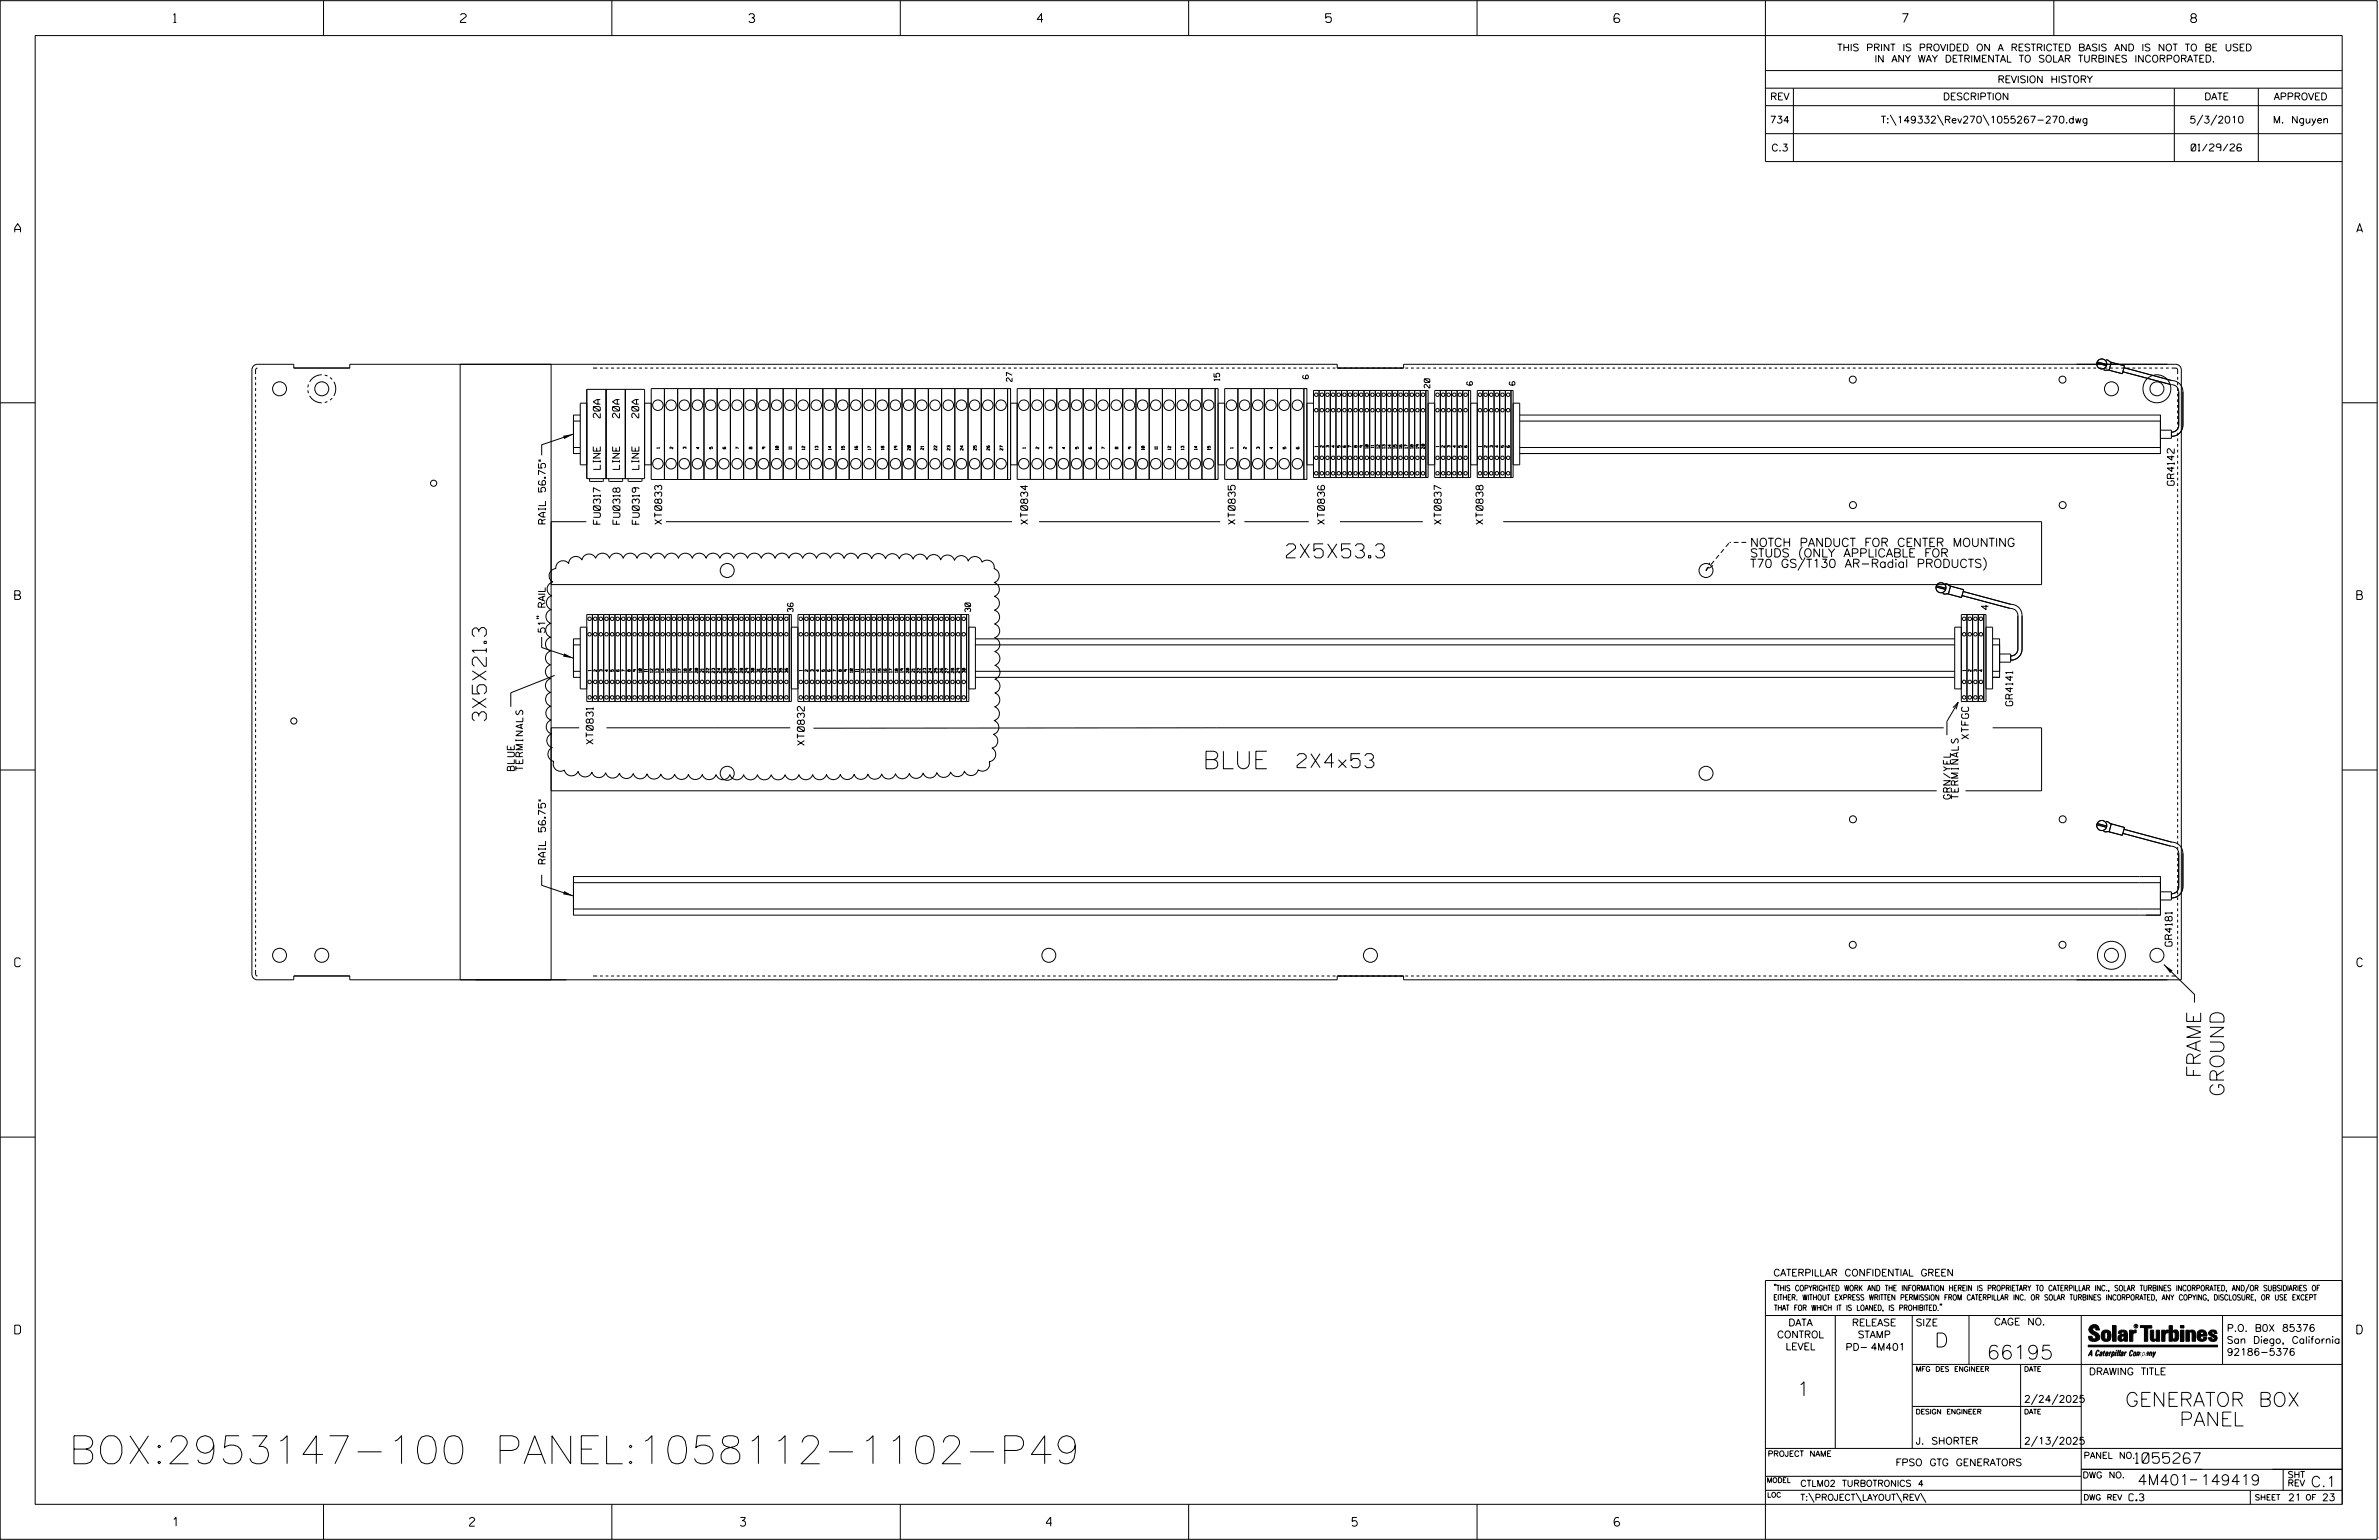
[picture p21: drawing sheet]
<svg xmlns="http://www.w3.org/2000/svg" width="864mm" height="559mm" viewBox="0 0 864 559" stroke-linecap="round" stroke-linejoin="round" font-family="sans-serif">
<defs><g id="words">
<text font-size="10.2" x="24.9" y="531.1">BOX:2953147-100 PANEL:1058112-1102-P49</text>
<text font-size="6.3" x="436.6" y="278.9">BLUE</text>
<g font-size="5.1">
<text x="467" y="202.4">2X5X53.3</text>
<text x="176.5" y="261.6" transform="rotate(-90 176.5 261.6)">3X5X21.3</text>
<text x="470.9" y="278.5">2X4x53</text>
<text x="798.9" y="391.2" transform="rotate(-90 798.9 391.2)">FRAME</text>
<text x="807.3" y="397.9" transform="rotate(-90 807.3 397.9)">GROUND</text>
<text x="702.3" y="488.8">D</text>
<text x="721.2" y="493.2">66195</text>
<text x="652.2" y="506.5">1</text>
<text x="771.5" y="510.3">GENERATOR BOX</text>
<text x="788.3" y="517.4">PANEL</text>
</g>
<g font-size="3.8">
<text x="775.1" y="531">1055267</text>
<text x="775.9" y="538.9">4M401</text>
<text x="798.8" y="538.9">149419</text>
<text x="838.8" y="539.5">C.1</text>
</g>
<g font-size="3.2">
<text x="63" y="8.2">1</text>
<text x="167.2" y="8.2">2</text>
<text x="271.8" y="8.2">3</text>
<text x="376.5" y="8.2">4</text>
<text x="481.2" y="8.2">5</text>
<text x="690.6" y="8.2">7</text>
<text x="795.3" y="8.2">8</text>
<text x="5.4" y="84.3">A</text>
<text x="855.5" y="84.3">A</text>
<text x="5.4" y="217.5">B</text>
<text x="855.6" y="217.5">B</text>
<text x="5.4" y="350.8">C</text>
<text x="855.6" y="350.8">C</text>
<text x="5.4" y="484">D</text>
<text x="855.6" y="484">D</text>
<text x="62.8" y="553.8">1</text>
<text x="170.4" y="553.8">2</text>
<text x="268.8" y="553.8">3</text>
<text x="379.8" y="553.8">4</text>
<text x="490.8" y="553.8">5</text>
<text x="585.9" y="553.8">6</text>
</g>
<g font-size="3">
<text x="635.3" y="202.1">STUDS (ONLY APPLICABLE FOR</text>
<text x="635.3" y="198.3">NOTCH PANDUCT FOR CENTER MOUNTING</text>
<text x="635.3" y="205.9">T70 GS/T130 AR-Radial PRODUCTS)</text>
</g>
<g font-size="2.5">
<text x="666.9" y="18.5">THIS PRINT IS PROVIDED ON A RESTRICTED BASIS AND IS NOT TO BE USED</text>
<text x="680.5" y="22.6">IN ANY WAY DETRIMENTAL TO SOLAR TURBINES INCORPORATED.</text>
<text x="725.1" y="30">REVISION HISTORY</text>
<text x="642.6" y="36.3">REV</text>
<text x="705.3" y="36.3">DESCRIPTION</text>
<text x="800.2" y="36.3">DATE</text>
<text x="825.4" y="36.3">APPROVED</text>
<text x="642.4" y="44.7">734</text>
<text x="682.8" y="44.7">T:\149332\Rev270\1055267-270.dwg</text>
<text x="794.8" y="44.7">5/3/2010</text>
<text x="825.1" y="44.7">M. Nguyen</text>
<text x="643" y="54.8">C.3</text>
<text x="795.4" y="54.8">01/29/26</text>
<text x="217.9" y="151.6" transform="rotate(-90 217.9 151.6)">20A</text>
<text x="224.9" y="151.6" transform="rotate(-90 224.9 151.6)">20A</text>
<text x="231.9" y="151.6" transform="rotate(-90 231.9 151.6)">20A</text>
<text x="217.9" y="170.3" transform="rotate(-90 217.9 170.3)">LINE</text>
<text x="224.9" y="170.3" transform="rotate(-90 224.9 170.3)">LINE</text>
<text x="231.9" y="170.3" transform="rotate(-90 231.9 170.3)">LINE</text>
<text x="789.3" y="176.1" transform="rotate(-90 789.3 176.1)">GR4142</text>
<text x="198" y="190.1" transform="rotate(-90 198 190.1)">RAIL 56.75&quot;</text>
<text x="217.9" y="190.2" transform="rotate(-90 217.9 190.2)">FU0317</text>
<text x="225.1" y="190.2" transform="rotate(-90 225.1 190.2)">FU0318</text>
<text x="232" y="190.2" transform="rotate(-90 232 190.2)">FU0319</text>
<text x="240.2" y="190.2" transform="rotate(-90 240.2 190.2)">XT0833</text>
<text x="373" y="190.2" transform="rotate(-90 373 190.2)">XT0834</text>
<text x="448.4" y="190.2" transform="rotate(-90 448.4 190.2)">XT0835</text>
<text x="480.8" y="190.2" transform="rotate(-90 480.8 190.2)">XT0836</text>
<text x="523.2" y="190.2" transform="rotate(-90 523.2 190.2)">XT0837</text>
<text x="538.3" y="190.2" transform="rotate(-90 538.3 190.2)">XT0838</text>
<text x="721.8" y="221.2" transform="rotate(-90 721.8 221.2)">4</text>
<text x="197.9" y="229.9" transform="rotate(-90 197.9 229.9)">51&quot; RAIL</text>
<text x="730.6" y="256.1" transform="rotate(-90 730.6 256.1)">GR4141</text>
<text x="215.3" y="270" transform="rotate(-90 215.3 270)">XT0831</text>
<text x="714.6" y="268.1" transform="rotate(-90 714.6 268.1)">XTFGC</text>
<text x="292" y="270.4" transform="rotate(-90 292 270.4)">XT0832</text>
<text x="186.7" y="279.6" transform="rotate(-90 186.7 279.6)">BLUE</text>
<text x="189.8" y="279.6" transform="rotate(-90 189.8 279.6)">TERMINALS</text>
<text x="708" y="290" transform="rotate(-90 708 290)">GRN/YEL</text>
<text x="710.9" y="290" transform="rotate(-90 710.9 290)">TERMINALS</text>
<text x="198" y="313.5" transform="rotate(-90 198 313.5)">RAIL 56.75&quot;</text>
<text x="788.5" y="343.3" transform="rotate(-90 788.5 343.3)">GR4181</text>
<text x="643.8" y="463">CATERPILLAR CONFIDENTIAL GREEN</text>
<text x="645.1" y="485.5">CONTROL</text>
<text x="649.2" y="481.1">DATA</text>
<text x="672.3" y="481.1">RELEASE</text>
<text x="674.4" y="485.5">STAMP</text>
<text x="695.4" y="481.1">SIZE</text>
<text x="723.8" y="480.8">CAGE NO.</text>
<text x="808.4" y="483.1">P.O. B0X 85376</text>
<text x="648.2" y="489.8">LEVEL</text>
<text x="669.9" y="490">PD- 4M401</text>
<text x="808.4" y="487.5">San Diego, California</text>
<text x="808.4" y="491.8">92186-5376</text>
<text x="758.3" y="498.9">DRAWING TITLE</text>
<text x="734.8" y="508.9">2/24/2025</text>
<text x="695.4" y="524.1">J. SHORTER</text>
<text x="734.8" y="524.1">2/13/2025</text>
<text x="688.1" y="531.9">FPSO GTG GENERATORS</text>
<text x="772.8" y="544.6">C.3</text>
<text x="830.6" y="544.6">21</text>
<text x="842.9" y="544.6">23</text>
</g>
<g font-size="2.3">
<text x="756.4" y="529.2">PANEL NO.</text>
<text x="653.5" y="539.4">CTLM02 TURBOTRONICS 4</text>
<text x="756" y="536.3">DWG NO.</text>
<text x="830.4" y="539.3">REV</text>
<text x="830.4" y="536.2">SHT</text>
<text x="653.5" y="544.5">T:\PROJECT\LAYOUT\REV\</text>
</g>
<g font-size="2">
<text x="367.4" y="138.4" transform="rotate(-90 367.4 138.4)">27</text>
<text x="442.7" y="138.1" transform="rotate(-90 442.7 138.1)">15</text>
<text x="519" y="140.8" transform="rotate(-90 519 140.8)">20</text>
<text x="534.5" y="139.8" transform="rotate(-90 534.5 139.8)">6</text>
<text x="549.9" y="139.8" transform="rotate(-90 549.9 139.8)">6</text>
<text x="287.9" y="222" transform="rotate(-90 287.9 222)">36</text>
<text x="352.3" y="222" transform="rotate(-90 352.3 222)">30</text>
<text x="643.8" y="468.4">&quot;THIS COPYRIGHTED WORK AND THE INFORMATION HEREIN IS PROPRIETARY TO CATERPILLAR INC., SOLAR TURBINES INCORPORATED, AND/OR SUBSIDIARIES OF</text>
<text x="643.8" y="471.8">EITHER. WITHOUT EXPRESS WRITTEN PERMISSION FROM CATERPILLAR INC. OR SOLAR TURBINES INCORPORATED, ANY COPYING, DISCLOSURE, OR USE EXCEPT</text>
<text x="644" y="475.6">THAT FOR WHICH IT IS LOANED, IS PROHIBITED.&quot;</text>
<text x="641.7" y="528.5">PROJECT NAME</text>
<text x="756.3" y="544.3">DWG REV</text>
<text x="818.5" y="544.3">SHEET</text>
<text x="836.9" y="544.3">OF</text>
</g>
<g font-size="1.8">
<text x="695.4" y="497.6">MFG DES ENGINEER</text>
<text x="734.8" y="497.6">DATE</text>
<text x="695.4" y="513.1">DESIGN ENGINEER</text>
<text x="734.8" y="513.1">DATE</text>
<text x="641.3" y="538">MODEL</text>
<text x="641.5" y="543.3">LOC</text>
</g>
<g font-size="1">
<text x="239.4" y="162.7" transform="rotate(-90 239.4 162.7)">1</text>
<text x="244.2" y="162.9" transform="rotate(-90 244.2 162.9)">2</text>
<text x="249" y="162.9" transform="rotate(-90 249 162.9)">3</text>
<text x="253.8" y="162.9" transform="rotate(-90 253.8 162.9)">4</text>
<text x="258.6" y="162.9" transform="rotate(-90 258.6 162.9)">5</text>
<text x="263.4" y="162.9" transform="rotate(-90 263.4 162.9)">6</text>
<text x="268.2" y="162.9" transform="rotate(-90 268.2 162.9)">7</text>
<text x="273" y="162.9" transform="rotate(-90 273 162.9)">8</text>
<text x="277.8" y="162.9" transform="rotate(-90 277.8 162.9)">9</text>
<text x="282.6" y="163.2" transform="rotate(-90 282.6 163.2)">10</text>
<text x="287.4" y="163" transform="rotate(-90 287.4 163)">11</text>
<text x="292.2" y="163.2" transform="rotate(-90 292.2 163.2)">12</text>
<text x="296.9" y="163.2" transform="rotate(-90 296.9 163.2)">13</text>
<text x="301.7" y="163.2" transform="rotate(-90 301.7 163.2)">14</text>
<text x="306.5" y="163.2" transform="rotate(-90 306.5 163.2)">15</text>
<text x="311.3" y="163.2" transform="rotate(-90 311.3 163.2)">16</text>
<text x="316.1" y="163.2" transform="rotate(-90 316.1 163.2)">17</text>
<text x="320.9" y="163.2" transform="rotate(-90 320.9 163.2)">18</text>
<text x="325.7" y="163.2" transform="rotate(-90 325.7 163.2)">19</text>
<text x="330.5" y="163.4" transform="rotate(-90 330.5 163.4)">20</text>
<text x="335.3" y="163.2" transform="rotate(-90 335.3 163.2)">21</text>
<text x="340.1" y="163.4" transform="rotate(-90 340.1 163.4)">22</text>
<text x="344.9" y="163.4" transform="rotate(-90 344.9 163.4)">23</text>
<text x="349.6" y="163.4" transform="rotate(-90 349.6 163.4)">24</text>
<text x="354.4" y="163.4" transform="rotate(-90 354.4 163.4)">25</text>
<text x="359.2" y="163.4" transform="rotate(-90 359.2 163.4)">26</text>
<text x="364" y="163.4" transform="rotate(-90 364 163.4)">27</text>
<text x="372.3" y="162.7" transform="rotate(-90 372.3 162.7)">1</text>
<text x="377.1" y="162.9" transform="rotate(-90 377.1 162.9)">2</text>
<text x="381.9" y="162.9" transform="rotate(-90 381.9 162.9)">3</text>
<text x="386.7" y="162.9" transform="rotate(-90 386.7 162.9)">4</text>
<text x="391.4" y="162.9" transform="rotate(-90 391.4 162.9)">5</text>
<text x="401" y="162.9" transform="rotate(-90 401 162.9)">7</text>
<text x="405.8" y="162.9" transform="rotate(-90 405.8 162.9)">8</text>
<text x="410.6" y="162.9" transform="rotate(-90 410.6 162.9)">9</text>
<text x="415.4" y="163.2" transform="rotate(-90 415.4 163.2)">10</text>
<text x="420.2" y="163" transform="rotate(-90 420.2 163)">11</text>
<text x="425" y="163.2" transform="rotate(-90 425 163.2)">12</text>
<text x="429.8" y="163.2" transform="rotate(-90 429.8 163.2)">13</text>
<text x="434.6" y="163.2" transform="rotate(-90 434.6 163.2)">14</text>
<text x="439.4" y="163.2" transform="rotate(-90 439.4 163.2)">15</text>
<text x="447.6" y="162.7" transform="rotate(-90 447.6 162.7)">1</text>
<text x="452.4" y="162.9" transform="rotate(-90 452.4 162.9)">2</text>
<text x="457.2" y="162.9" transform="rotate(-90 457.2 162.9)">3</text>
<text x="462" y="162.9" transform="rotate(-90 462 162.9)">4</text>
<text x="466.8" y="162.9" transform="rotate(-90 466.8 162.9)">5</text>
<text x="471.6" y="162.9" transform="rotate(-90 471.6 162.9)">6</text>
<text x="478.3" y="162.2" transform="rotate(-90 478.3 162.2)">1</text>
<text x="480.4" y="162.4" transform="rotate(-90 480.4 162.4)">2</text>
<text x="482.4" y="162.4" transform="rotate(-90 482.4 162.4)">3</text>
<text x="484.4" y="162.4" transform="rotate(-90 484.4 162.4)">4</text>
<text x="486.5" y="162.4" transform="rotate(-90 486.5 162.4)">5</text>
<text x="490.6" y="162.4" transform="rotate(-90 490.6 162.4)">7</text>
<text x="492.6" y="162.4" transform="rotate(-90 492.6 162.4)">8</text>
<text x="494.6" y="162.4" transform="rotate(-90 494.6 162.4)">9</text>
<text x="496.7" y="162.7" transform="rotate(-90 496.7 162.7)">10</text>
<text x="498.7" y="162.5" transform="rotate(-90 498.7 162.5)">11</text>
<text x="500.8" y="162.7" transform="rotate(-90 500.8 162.7)">12</text>
<text x="502.8" y="162.7" transform="rotate(-90 502.8 162.7)">13</text>
<text x="504.8" y="162.7" transform="rotate(-90 504.8 162.7)">14</text>
<text x="506.9" y="162.7" transform="rotate(-90 506.9 162.7)">15</text>
<text x="508.9" y="162.7" transform="rotate(-90 508.9 162.7)">16</text>
<text x="511" y="162.7" transform="rotate(-90 511 162.7)">17</text>
<text x="513" y="162.7" transform="rotate(-90 513 162.7)">18</text>
<text x="515.1" y="162.7" transform="rotate(-90 515.1 162.7)">19</text>
<text x="517.1" y="162.9" transform="rotate(-90 517.1 162.9)">20</text>
<text x="522.3" y="162.2" transform="rotate(-90 522.3 162.2)">1</text>
<text x="524.4" y="162.4" transform="rotate(-90 524.4 162.4)">2</text>
<text x="526.4" y="162.4" transform="rotate(-90 526.4 162.4)">3</text>
<text x="528.5" y="162.4" transform="rotate(-90 528.5 162.4)">4</text>
<text x="530.5" y="162.4" transform="rotate(-90 530.5 162.4)">5</text>
<text x="532.5" y="162.4" transform="rotate(-90 532.5 162.4)">6</text>
<text x="537.8" y="162.2" transform="rotate(-90 537.8 162.2)">1</text>
<text x="539.8" y="162.4" transform="rotate(-90 539.8 162.4)">2</text>
<text x="541.9" y="162.4" transform="rotate(-90 541.9 162.4)">3</text>
<text x="543.9" y="162.4" transform="rotate(-90 543.9 162.4)">4</text>
<text x="545.9" y="162.4" transform="rotate(-90 545.9 162.4)">5</text>
<text x="214.5" y="243.5" transform="rotate(-90 214.5 243.5)">1</text>
<text x="216.6" y="243.7" transform="rotate(-90 216.6 243.7)">2</text>
<text x="218.6" y="243.7" transform="rotate(-90 218.6 243.7)">3</text>
<text x="220.7" y="243.7" transform="rotate(-90 220.7 243.7)">4</text>
<text x="222.7" y="243.7" transform="rotate(-90 222.7 243.7)">5</text>
<text x="224.7" y="243.7" transform="rotate(-90 224.7 243.7)">6</text>
<text x="226.8" y="243.7" transform="rotate(-90 226.8 243.7)">7</text>
<text x="228.8" y="243.7" transform="rotate(-90 228.8 243.7)">8</text>
<text x="230.9" y="243.7" transform="rotate(-90 230.9 243.7)">9</text>
<text x="232.9" y="244" transform="rotate(-90 232.9 244)">10</text>
<text x="234.9" y="243.8" transform="rotate(-90 234.9 243.8)">11</text>
<text x="237" y="244" transform="rotate(-90 237 244)">12</text>
<text x="239" y="244" transform="rotate(-90 239 244)">13</text>
<text x="241.1" y="244" transform="rotate(-90 241.1 244)">14</text>
<text x="243.1" y="244" transform="rotate(-90 243.1 244)">15</text>
<text x="245.2" y="244" transform="rotate(-90 245.2 244)">16</text>
<text x="247.2" y="244" transform="rotate(-90 247.2 244)">17</text>
<text x="249.2" y="244" transform="rotate(-90 249.2 244)">18</text>
<text x="251.3" y="244" transform="rotate(-90 251.3 244)">19</text>
<text x="253.3" y="244.2" transform="rotate(-90 253.3 244.2)">20</text>
<text x="255.4" y="244" transform="rotate(-90 255.4 244)">21</text>
<text x="257.4" y="244.2" transform="rotate(-90 257.4 244.2)">22</text>
<text x="259.4" y="244.2" transform="rotate(-90 259.4 244.2)">23</text>
<text x="261.5" y="244.2" transform="rotate(-90 261.5 244.2)">24</text>
<text x="263.5" y="244.2" transform="rotate(-90 263.5 244.2)">25</text>
<text x="265.6" y="244.2" transform="rotate(-90 265.6 244.2)">26</text>
<text x="267.6" y="244.2" transform="rotate(-90 267.6 244.2)">27</text>
<text x="269.6" y="244.2" transform="rotate(-90 269.6 244.2)">28</text>
<text x="271.7" y="244.2" transform="rotate(-90 271.7 244.2)">29</text>
<text x="273.7" y="244.1" transform="rotate(-90 273.7 244.1)">30</text>
<text x="275.8" y="244" transform="rotate(-90 275.8 244)">31</text>
<text x="277.8" y="244.1" transform="rotate(-90 277.8 244.1)">32</text>
<text x="279.8" y="244.1" transform="rotate(-90 279.8 244.1)">33</text>
<text x="281.9" y="244.1" transform="rotate(-90 281.9 244.1)">34</text>
<text x="283.9" y="244.1" transform="rotate(-90 283.9 244.1)">35</text>
<text x="286" y="244.1" transform="rotate(-90 286 244.1)">36</text>
<text x="291.2" y="243.5" transform="rotate(-90 291.2 243.5)">1</text>
<text x="293.2" y="243.7" transform="rotate(-90 293.2 243.7)">2</text>
<text x="295.3" y="243.7" transform="rotate(-90 295.3 243.7)">3</text>
<text x="297.3" y="243.7" transform="rotate(-90 297.3 243.7)">4</text>
<text x="299.4" y="243.7" transform="rotate(-90 299.4 243.7)">5</text>
<text x="301.4" y="243.7" transform="rotate(-90 301.4 243.7)">6</text>
<text x="303.4" y="243.7" transform="rotate(-90 303.4 243.7)">7</text>
<text x="305.5" y="243.7" transform="rotate(-90 305.5 243.7)">8</text>
<text x="307.5" y="243.7" transform="rotate(-90 307.5 243.7)">9</text>
<text x="309.6" y="244" transform="rotate(-90 309.6 244)">10</text>
<text x="311.6" y="243.8" transform="rotate(-90 311.6 243.8)">11</text>
<text x="313.6" y="244" transform="rotate(-90 313.6 244)">12</text>
<text x="315.7" y="244" transform="rotate(-90 315.7 244)">13</text>
<text x="317.7" y="244" transform="rotate(-90 317.7 244)">14</text>
<text x="319.8" y="244" transform="rotate(-90 319.8 244)">15</text>
<text x="321.8" y="244" transform="rotate(-90 321.8 244)">16</text>
<text x="323.8" y="244" transform="rotate(-90 323.8 244)">17</text>
<text x="325.9" y="244" transform="rotate(-90 325.9 244)">18</text>
<text x="327.9" y="244" transform="rotate(-90 327.9 244)">19</text>
<text x="330" y="244.2" transform="rotate(-90 330 244.2)">20</text>
<text x="332" y="244" transform="rotate(-90 332 244)">21</text>
<text x="334" y="244.2" transform="rotate(-90 334 244.2)">22</text>
<text x="336.1" y="244.2" transform="rotate(-90 336.1 244.2)">23</text>
<text x="338.1" y="244.2" transform="rotate(-90 338.1 244.2)">24</text>
<text x="340.2" y="244.2" transform="rotate(-90 340.2 244.2)">25</text>
<text x="342.2" y="244.2" transform="rotate(-90 342.2 244.2)">26</text>
<text x="344.2" y="244.2" transform="rotate(-90 344.2 244.2)">27</text>
<text x="346.3" y="244.2" transform="rotate(-90 346.3 244.2)">28</text>
<text x="348.3" y="244.2" transform="rotate(-90 348.3 244.2)">29</text>
<text x="350.4" y="244.1" transform="rotate(-90 350.4 244.1)">30</text>
<text x="713.5" y="243.5" transform="rotate(-90 713.5 243.5)">1</text>
<text x="715.5" y="243.7" transform="rotate(-90 715.5 243.7)">2</text>
<text x="717.6" y="243.7" transform="rotate(-90 717.6 243.7)">3</text>
<text x="719.6" y="243.7" transform="rotate(-90 719.6 243.7)">4</text>
</g>
<text font-size=".9" x="775.1" y="481.7">R</text>
</g></defs>
<g fill="none" stroke="#000" stroke-width=".36">
<path d="M.1 .2h862.8v558.4h-862.8zM12.8 12.9h837.4v533h-837.4zM117.4 .2v12.7M222.1 .2v12.7M326.8 .2v12.7M431.5 .2v12.7M536.2 .2v12.7M587.9 5.5l-.5-.5h-1l-.5 1v1.7l.5 .4h1l.6-.4v-.6l-.6-.5h-1l-.5 .5M640.9 .2v58.4h209.3M745.6 .2v12.7M640.9 25.6h209.3M640.9 32h209.3"/>
<path d="M640.9 38.3h209.3M651 32v26.6M789.3 32v26.6M819.8 32v26.6M640.9 48.5h209.3M686.2 41.7l2.1 3.8M703.3 41.7l2.2 3.8M719.9 41.7l2.1 3.8M799.6 41.7l-2.1 3.8M804.7 41.7l-2.2 3.8M92 132.8l1.5-.6h13.1v1.4h20.4v-1.4h358.4v1.4h24.1v-1.4h280.3a2.05 2.05 0 0 1 2 2v221.3h-282.3v-1.3h-24.1v1.3h-358.4v-1.4l-20.4 .1v1.3h-13.1a1.99 1.99 0 0 1-2.1-2v-219.3zM92.8 136.8v1"/>
<path d="M92.8 138.8v1M93.5 133.6l-.7 .4v1.7M106.6 133.5h20.4M112 139.5l-.2 1M116.8 136l-2.6 .7-1.8 1.8M117.9 136.1l1 .4M119.8 137l.8 .7M121.2 138.5l.7 2.3-.2 1.4-.5 1.4M167 132.2v223.3M200.1 132.2v223.3M215.3 133.6h1.5M217.8 133.6h1"/>
<path d="M219.9 133.6h.9M221.9 133.6h1M223.9 133.6h1M225.9 133.6h1M228 133.6h1M230 133.6h1M232 133.6h1M234.1 133.6h1M236.1 133.6h1M238.1 133.6h1M240.1 133.6h1.1M242.2 133.6h1"/>
<path d="M244.2 133.6h1M246.2 133.6h1.1M248.2 133.6h1.1M250.3 133.6h1M252.3 133.6h1M254.4 133.6h1M256.4 133.6h1M258.4 133.6h1M260.5 133.6h.9M262.5 133.6h1M264.5 133.6h1M266.5 133.6h1"/>
<path d="M268.6 133.6h1M270.6 133.6h1M272.6 133.6h1M273.3 133.8h.1M274.7 133.6h1M276.7 133.6h1M278.7 133.6h1M280.7 133.6h1.1M282.8 133.6h1M284.8 133.6h1M286.8 133.6h1.1M288.9 133.6h1"/>
<path d="M290.9 133.6h1M292.9 133.6h1M295 133.6h1M297 133.6h1M299 133.6h1M301.1 133.6h.9M303.1 133.6h1M305.1 133.6h1M307.1 133.6h1.1M309.2 133.6h1M311.2 133.6h1M313.2 133.6h1.1"/>
<path d="M315.3 133.6h1M317.3 133.6h1M319.3 133.6h1M321.3 133.6h1.1M323.4 133.6h1M325.4 133.6h1M327.4 133.6h1.1M329.5 133.6h1M331.5 133.6h1M333.5 133.6h1M335.6 133.6h1M337.6 133.6h1"/>
<path d="M339.6 133.6h1M341.7 133.6h1M343.7 133.6h1M345.7 133.6h1M347.7 133.6h1.1M349.8 133.6h1M351.8 133.6h1M353.8 133.6h1.1M355.9 133.6h1M357.9 133.6h1M359.9 133.6h1M362 133.6h1"/>
<path d="M364 133.6h1M366 133.6h1M368.1 133.6h1M370.1 133.6h1M372.1 133.6h1M374.1 133.6h1M376.2 133.6h1M378.2 133.6h1M380.2 133.6h1M382.3 133.6h1M384.3 133.6h1M386.3 133.6h1"/>
<path d="M388.3 133.6h1.1M390.4 133.6h1M392.4 133.6h1M394.4 133.6h1.1M396.5 133.6h1M398.5 133.6h1M400.5 133.6h1M402.6 133.6h1M404.6 133.6h1M406.6 133.6h1M408.7 133.6h1M410.7 133.6h1"/>
<path d="M412.7 133.6h1M414.7 133.6h1M416.8 133.6h1M418.8 133.6h1M420.8 133.6h1.1M422.9 133.6h1M424.9 133.6h1M426.9 133.6h1.1M428.9 133.6h1.1M431 133.6h1M433 133.6h1M435 133.6h1.1"/>
<path d="M437.1 133.6h1M439.1 133.6h1M441.1 133.6h1M443.2 133.6h1M445.2 133.6h1M447.2 133.6h1M449.3 133.6h1M451.3 133.6h1M453.3 133.6h1M455.3 133.6h1.1M457.4 133.6h1M459.4 133.6h1"/>
<path d="M461.4 133.6h1.1M463.5 133.6h1M465.5 133.6h1M467.5 133.6h1.1M469.5 133.6h1.1M471.6 133.6h1M473.2 136.2l-.3 .3v.6l.7 .3h1l.3-.3v-.6l-.3-.4-.7 .4v.6l.3 .3M473.6 133.6h1M475.7 133.6h1M477.7 133.6h1M479.7 133.6h1M481.8 133.6h.9"/>
<path d="M483.8 133.6h1M510.2 133.6h1M512.2 133.6h1M514.2 133.6h1M516.3 133.6h1M518.3 133.6h1M520.3 133.6h1M522.4 133.6h.9M524.4 133.6h1M526.4 133.6h1M528.4 133.6h1M530.5 133.6h1"/>
<path d="M532.5 133.6h1M534.5 133.6h1.1M536.5 133.6h1.1M538.6 133.6h1M540.6 133.6h1M542.6 133.6h1.1M544.7 133.6h1M546.7 133.6h1M548.7 133.6h1.1M550.8 133.6h1M552.8 133.6h1M554.8 133.6h1"/>
<path d="M556.9 133.6h1M558.9 133.6h1M560.9 133.6h1M563 133.6h1M565 133.6h1M567 133.6h1M569 133.6h1.1M571.1 133.6h1M573.1 133.6h1M575.1 133.6h1.1M577.1 133.6h1.1M579.2 133.6h1"/>
<path d="M581.2 133.6h1M583.2 133.6h1.1M585.3 133.6h1M587.3 133.6h1M589.4 133.6h1M591.4 133.6h1M593.4 133.6h1M595.4 133.6h1M597.5 133.6h1M599.5 133.6h1M601.5 133.6h1M603.6 133.6h1"/>
<path d="M605.6 133.6h1M607.6 133.6h1M609.6 133.6h1.1M611.7 133.6h1M613.7 133.6h1M615.7 133.6h1.1M617.7 133.6h1.1M619.8 133.6h1M621.8 133.6h1M623.9 133.6h1M625.9 133.6h1M627.9 133.6h1"/>
<path d="M630 133.6h1M632 133.6h1M634 133.6h1M636 133.6h1M638.1 133.6h1M640.1 133.6h1M642.1 133.6h1M644.2 133.6h1M646.2 133.6h1M648.2 133.6h1M650.2 133.6h1.1M652.3 133.6h1"/>
<path d="M654.3 133.6h1M656.3 133.6h1.1M658.4 133.6h1M660.4 133.6h1M662.4 133.6h1M664.5 133.6h1M666.5 133.6h1M668.5 133.6h1M670.6 133.6h1M672.6 133.6h1M674.6 133.6h1M676.6 133.6h1.1"/>
<path d="M678.7 133.6h1M680.7 133.6h1M682.7 133.6h1.1M684.8 133.6h1M686.8 133.6h1M688.8 133.6h1M690.8 133.6h1.1M692.9 133.6h1M694.9 133.6h1M696.9 133.6h1.1M699 133.6h1M701 133.6h1"/>
<path d="M703.1 133.6h.9M705.1 133.6h1M707.1 133.6h1M709.1 133.6h1M711.2 133.6h1M713.2 133.6h1M715.2 133.6h1M717.2 133.6h1.1M719.3 133.6h1M721.3 133.6h1M723.3 133.6h1.1M725.4 133.6h1"/>
<path d="M727.4 133.6h1M729.4 133.6h1M731.4 133.6h1.1M733.5 133.6h1M735.5 133.6h1M737.6 133.6h1M739.6 133.6h1M741.6 133.6h1M743.7 133.6h.9M745.7 133.6h1M747.7 133.6h1M749.7 133.6h1"/>
<path d="M751.8 133.6h1M753.8 133.6h1M755.8 133.6h1M757.8 133.6h1.1M759.9 133.6h1M761.2 131.8l3.4 .9M761.3 131.3l3.5 1M761.9 133.6h1M763.6 134.2l2.2 .2M763.9 133.6h1.1M764.5 130.5l2.1 1M766 133.6h1"/>
<path d="M766.4 131.5l4.8 1.3-.8 2.8-4.8-1.3zM768 133.6h1M770 133.6h1M770.6 134.9l17.4 4.6a2.69 2.69 0 0 1 2.9 2.6v12.2a2.53 2.53 0 0 1-2.7 2.5M771 133.4l17.4 4.7a4 4 0 0 1 4 4v12.2a4.1 4.1 0 0 1-4.2 4M772.1 133.6h1M774.1 133.6h1M776.1 133.6h1M778.2 133.6h1M780.2 133.6h1M782.2 133.6h1M784.3 133.6h.9"/>
<path d="M786.3 133.6h1M788.3 133.6l2 .2 .2 1.9M790.5 136.8v1M790.5 138.8v1M.1 146.2h12.7M92.8 140.8v1.1M92.8 142.8v1.1M92.8 144.9v1M92.8 146.9v1M92.8 148.9v1.1M92.8 151v1M92.8 153v1"/>
<path d="M92.8 155v1M92.8 157.1v1M92.8 159.1v1M111.8 141.6l.2 1.1M112.4 143.6l1.7 1.8 1.2 .5 1.5 .3M118.9 145.7l-1 .4M120.6 144.5l-.8 .7M208.2 157.5l-11.6 3.9v3.8M210.6 152.8h-2.4v9.6h2.4M210.6 150.6h-2.4v14h2.4M213 146.3h-2.4v22.4h2.4M213 141.3h21v32.4h-21z"/>
<path d="M220 141.3v32.4M227 141.3v32.4M234 146.3h2.4M236.4 141h129.4v33h-129.4zM241.2 141v33M246 141v33M250.8 141v33M255.6 141v33M260.3 141v33M265.1 141v33M269.9 141v33M274.7 141v33"/>
<path d="M279.5 141v33M284.3 141v33M289.1 141v33M293.9 141v33M298.7 141v33M303.5 141v33M308.3 141v33M313.1 141v33M317.9 141v33M322.7 141v33M327.4 141v33M332.2 141v33"/>
<path d="M337 141v33M341.8 141v33M346.6 141v33M351.4 141v33M356.2 141v33M361 141v33M365.8 141h1.1v33h-1.1zM369.3 141h71.8v33h-71.8zM369.3 146.3h-2.4v22.4h2.4M374 141v33M378.8 141v33M383.6 141v33"/>
<path d="M388.4 141v33M393.2 141v33M398 141v33M402.8 141v33M407.6 141v33M412.4 141v33M417.2 141v33M422 141v33M426.7 141v33M431.5 141v33M436.3 141v33M441.1 141h1.1v33h-1.1z"/>
<path d="M444.6 141h28.7v33h-28.7zM444.6 146.3h-2.4v22.4h2.4M449.4 141v33M454.2 141v33M459 141v33M463.8 141v33M468.5 141v33M473.3 141h1.1v33h-1.1zM476.8 141.7h41.6v31.6h-41.6zM476.8 146.3h-2.4v22.4h2.4M478.8 141.7v31.6M480.9 141.7v31.6"/>
<path d="M482.9 141.7v31.6M485 141.7v31.6M487 141.7v31.6M489.1 141.7v31.6M491.1 141.7v31.6M493.1 141.7v31.6M495.2 141.7v31.6M497.2 141.7v31.6M499.3 141.7v31.6M501.3 141.7v31.6M503.3 141.7v31.6M505.4 141.7v31.6"/>
<path d="M507.4 141.7v31.6M509.4 141.7v31.6M511.5 141.7v31.6M513.5 141.7v31.6M515.6 141.7v31.6M517.6 141.7v31.6M518.4 146.3h2.4M520.8 141.7h13.1v31.6h-13.1zM522.9 141.7v31.6M524.9 141.7v31.6M526.9 141.7v31.6M529 141.7v31.6"/>
<path d="M531 141.7v31.6M533 141.7v31.6M533.9 146.3h2.4M536.3 141.7h13v31.6h-13zM538.3 141.7v31.6M540.3 141.7v31.6M542.4 141.7v31.6M544.4 141.7v31.6M546.5 141.7v31.6M548.5 141.7v31.6M549.3 146.3h2.4v22.4h-2.4M551.7 150.6h232.6v14h-232.6h232.6"/>
<path d="M551.7 152.8h232.6v9.6h-232.6M784.3 156.1h3.9v3h-3.9zM790.5 140.8v1.1M790.5 142.8v1.1M790.5 144.9v1M790.5 146.9v1M790.5 148.9v1.1M790.5 151v1M790.5 153v1M790.5 155v1M790.5 157.1v1M790.5 159.1v1"/>
<path d="M850.2 146.2h12.7M92.8 161.1v1M92.8 163.2v1M92.8 165.2v1M92.8 167.2v1M92.8 169.3v1M92.8 171.3v1M92.8 173.3v1M92.8 175.3v1.1M92.8 177.4v1M92.8 179.4v1M214 173.7l.2 1h4.6l.2-1"/>
<path d="M221 173.7l.2 1h4.6l.2-1M228 173.7l.2 1h4.6l.2-1M234 168.7h2.4M395.4 162.2l-.2 .5 .4 .2h.5l.1-.5h-.5l.2 .5M487.7 161.7l-.2 .5 .3 .1h.6l.1-.4h-.5l.2 .4M518.4 168.7h2.4M533.9 168.7h2.4M547.1 161.7l-.2 .5 .4 .1h.5l.2-.4h-.5l.1 .4M790.5 161.1v1M790.5 163.2v1M790.5 165.2v1M790.5 167.2v1"/>
<path d="M790.5 169.3v1M790.5 171.3v1M790.5 173.3v1M790.5 175.3v1.1M790.5 177.4v1M790.5 179.4v1M92.8 181.4v1.1M92.8 183.4v1.1M92.8 185.5v1M92.8 187.5v1M92.8 189.5v1.1M92.8 191.6v1"/>
<path d="M92.8 193.6v1M92.8 195.7v.9M92.8 197.7v1M92.8 199.7v1M200.1 189.3h12.7M241.8 189.3h125.6M377.2 189.3h65.7M451.7 189.3h23.4M486.4 189.3h30.1M545.7 189.3h195.4v22.8h-541M654.3 198.5a3.1 3.1 0 0 0 0 4.7M790.5 181.4v1.1"/>
<path d="M790.5 183.4v1.1M790.5 185.5v1M790.5 187.5v1M790.5 189.5v1.1M790.5 191.6v1M790.5 193.6v1M790.5 195.7v.9M790.5 197.7v1M790.5 199.7v1M92.8 201.7v1M92.8 203.8v1M92.8 205.8v1"/>
<path d="M92.8 207.8v1M92.8 209.9v1M92.8 211.9v1M92.8 213.9v1M92.8 215.9v1.1M92.8 218v1M92.8 220v1M202.4 204.4a2.63 2.63 0 0 1 4 0 2.61 2.61 0 0 1 2-2.4 2.61 2.61 0 0 1 2.8 1.2 2.63 2.63 0 0 1 2.3-2.1 2.63 2.63 0 0 1 2.7 1.5 2.63 2.63 0 0 1 2.5-1.9 2.63 2.63 0 0 1 2.5 1.9 2.63 2.63 0 0 1 2.5-1.9 2.63 2.63 0 0 1 2.5 1.9 2.63 2.63 0 0 1 2.5-1.9 2.63 2.63 0 0 1 2.5 1.9 2.63 2.63 0 0 1 2.6-1.9 2.63 2.63 0 0 1 2.5 1.9 2.63 2.63 0 0 1 2.5-1.9 2.63 2.63 0 0 1 2.5 1.9 2.63 2.63 0 0 1 2.5-1.9 2.63 2.63 0 0 1 2.5 1.9 2.65 2.65 0 0 1 2.5-1.9 2.65 2.65 0 0 1 2.5 1.9 2.63 2.63 0 0 1 2.5-1.9 2.63 2.63 0 0 1 2.5 1.9 2.63 2.63 0 0 1 2.5-1.9 2.63 2.63 0 0 1 2.5 1.9 2.63 2.63 0 0 1 2.5-1.9 2.63 2.63 0 0 1 2.5 1.9 2.63 2.63 0 0 1 2.6-1.9 2.63 2.63 0 0 1 2.5 1.9 2.63 2.63 0 0 1 2.5-1.9 2.63 2.63 0 0 1 2.5 1.9 2.63 2.63 0 0 1 2.5-1.9 2.63 2.63 0 0 1 2.5 1.9 2.63 2.63 0 0 1 2.5-1.9 2.63 2.63 0 0 1 2.5 1.9 2.63 2.63 0 0 1 2.5-1.9 2.63 2.63 0 0 1 2.5 1.9 2.63 2.63 0 0 1 2.5-1.9 2.63 2.63 0 0 1 2.5 1.9 2.63 2.63 0 0 1 2.5-1.9 2.63 2.63 0 0 1 2.5 1.9 2.62 2.62 0 0 1 2.5-1.9 2.62 2.62 0 0 1 2.5 1.9 2.62 2.62 0 0 1 2.5-1.8 2.62 2.62 0 0 1 2.5 1.8 2.62 2.62 0 0 1 2.5-1.8 2.62 2.62 0 0 1 2.5 1.9 2.64 2.64 0 0 1 2.6-1.8 2.64 2.64 0 0 1 2.5 1.8 2.63 2.63 0 0 1 2.5-1.8 2.63 2.63 0 0 1 2.5 1.9 2.62 2.62 0 0 1 2.5-1.8 2.62 2.62 0 0 1 2.5 1.9 2.62 2.62 0 0 1 2.5-1.8 2.62 2.62 0 0 1 2.5 1.9 2.63 2.63 0 0 1 2.5-1.8 2.63 2.63 0 0 1 2.5 1.9 2.64 2.64 0 0 1 2.6-1.7 2.64 2.64 0 0 1 2.4 1.9 2.61 2.61 0 0 1 2.6-1.7 2.61 2.61 0 0 1 2.4 2 2.64 2.64 0 0 1 2.6-1.6 2.64 2.64 0 0 1 2.4 2 2.63 2.63 0 0 1 3-.4 2.63 2.63 0 0 1 1.4 2.7 2.66 2.66 0 0 1 1.8 2.5 2.66 2.66 0 0 1-1.8 2.6 2.63 2.63 0 0 1 1.9 2.5 2.63 2.63 0 0 1-1.8 2.5 2.63 2.63 0 0 1 1.8 2.5 2.63 2.63 0 0 1-1.8 2.5 2.62 2.62 0 0 1 1.9 2.5 2.62 2.62 0 0 1-1.9 2.5 2.62 2.62 0 0 1 1.9 2.5 2.62 2.62 0 0 1-1.8 2.5 2.62 2.62 0 0 1 1.8 2.5 2.62 2.62 0 0 1-1.8 2.5 2.62 2.62 0 0 1 1.9 2.5 2.62 2.62 0 0 1-1.9 2.5 2.62 2.62 0 0 1 1.9 2.5 2.62 2.62 0 0 1-1.8 2.6 2.62 2.62 0 0 1 1.8 2.5 2.62 2.62 0 0 1-1.9 2.5 2.63 2.63 0 0 1 1.8 2.5 2.63 2.63 0 0 1-1.8 2.5 2.64 2.64 0 0 1 1.7 2.5 2.64 2.64 0 0 1-1.9 2.5 2.61 2.61 0 0 1 1.7 2.6 2.61 2.61 0 0 1-2 2.4 2.64 2.64 0 0 1 1.6 2.6 2.64 2.64 0 0 1-2.1 2.4 2.62 2.62 0 0 1 1.3 2.8 2.62 2.62 0 0 1-2.3 2.1 2.64 2.64 0 0 1-.9 2.9 2.64 2.64 0 0 1-3.1 0 2.62 2.62 0 0 1-2.3 2.1 2.62 2.62 0 0 1-2.7-1.6 2.64 2.64 0 0 1-2.4 2 2.64 2.64 0 0 1-2.6-1.7 2.63 2.63 0 0 1-2.4 2 2.63 2.63 0 0 1-2.6-1.7 2.6 2.6 0 0 1-2.4 1.9 2.6 2.6 0 0 1-2.6-1.8 2.63 2.63 0 0 1-2.4 1.9 2.63 2.63 0 0 1-2.6-1.7 2.62 2.62 0 0 1-2.5 1.9 2.62 2.62 0 0 1-2.5-1.8 2.63 2.63 0 0 1-2.5 1.8 2.63 2.63 0 0 1-2.5-1.8 2.61 2.61 0 0 1-2.5 2 2.61 2.61 0 0 1-2.5-1.9 2.63 2.63 0 0 1-2.5 1.9 2.63 2.63 0 0 1-2.5-1.8 2.62 2.62 0 0 1-2.5 1.9 2.62 2.62 0 0 1-2.6-1.9 2.62 2.62 0 0 1-2.4 1.9 2.62 2.62 0 0 1-2.6-1.8 2.62 2.62 0 0 1-2.5 1.8 2.62 2.62 0 0 1-2.5-1.8 2.63 2.63 0 0 1-2.5 1.8 2.63 2.63 0 0 1-2.5-1.8 2.62 2.62 0 0 1-2.5 1.9 2.62 2.62 0 0 1-2.5-1.9 2.65 2.65 0 0 1-2.5 1.9 2.65 2.65 0 0 1-2.5-1.9 2.63 2.63 0 0 1-2.5 1.9 2.63 2.63 0 0 1-2.5-1.9 2.63 2.63 0 0 1-2.5 1.9 2.63 2.63 0 0 1-2.6-1.9 2.62 2.62 0 0 1-2.5 1.9 2.62 2.62 0 0 1-2.5-1.9 2.63 2.63 0 0 1-2.5 1.8 2.63 2.63 0 0 1-2.5-1.8 2.64 2.64 0 0 1-2.5 1.8 2.64 2.64 0 0 1-2.5-1.8 2.64 2.64 0 0 1-2.5 1.8 2.64 2.64 0 0 1-2.5-1.9 2.63 2.63 0 0 1-2.5 1.8 2.63 2.63 0 0 1-2.5-1.8 2.63 2.63 0 0 1-2.5 1.8 2.63 2.63 0 0 1-2.5-1.9 2.63 2.63 0 0 1-2.5 1.8 2.63 2.63 0 0 1-2.5-1.9 2.62 2.62 0 0 1-2.6 1.8 2.62 2.62 0 0 1-2.4-1.9 2.64 2.64 0 0 1-2.6 1.8 2.64 2.64 0 0 1-2.4-1.9 2.64 2.64 0 0 1-2.6 1.7 2.64 2.64 0 0 1-2.4-1.9 2.61 2.61 0 0 1-2.6 1.8 2.61 2.61 0 0 1-2.4-2 2.63 2.63 0 0 1-2.6 1.7 2.63 2.63 0 0 1-2.4-2 2.64 2.64 0 0 1-2.7 1.6 2.64 2.64 0 0 1-2.3-2.1 2.62 2.62 0 0 1-3.1-.2 2.62 2.62 0 0 1-.8-2.9 2.63 2.63 0 0 1-2.1-2.3 2.63 2.63 0 0 1 1.6-2.7 2.63 2.63 0 0 1-2-2.4 2.63 2.63 0 0 1 1.7-2.6 2.64 2.64 0 0 1-1.9-2.5 2.64 2.64 0 0 1 1.7-2.5 2.64 2.64 0 0 1-1.8-2.5 2.64 2.64 0 0 1 1.7-2.5 2.62 2.62 0 0 1-1.9-2.5 2.62 2.62 0 0 1 1.9-2.6 2.62 2.62 0 0 1-1.9-2.4 2.62 2.62 0 0 1 1.8-2.6 2.62 2.62 0 0 1-1.8-2.5 2.62 2.62 0 0 1 1.8-2.5 2.64 2.64 0 0 1-1.8-2.5 2.64 2.64 0 0 1 1.8-2.5 2.62 2.62 0 0 1-1.8-2.5 2.62 2.62 0 0 1 1.9-2.5 2.63 2.63 0 0 1-1.8-2.5 2.63 2.63 0 0 1 1.9-2.5 2.63 2.63 0 0 1-1.8-2.6 2.63 2.63 0 0 1 1.9-2.4 2.62 2.62 0 0 1-1.8-2.6 2.62 2.62 0 0 1 2-2.4 2.63 2.63 0 0 1-1.7-2.7 2.63 2.63 0 0 1 2-2.3 2.61 2.61 0 0 1-1.2-2.9 2.61 2.61 0 0 1 2.4-2v-.8zM655.3 202.3l-2.6 4.7M702.8 213l3.5 .9M702.9 212.5l3.5 1M705.2 215.4l2.3 .2"/>
<path d="M706.2 211.7l2 1M708.1 212.7l4.7 1.3-.8 2.8-4.7-1.3zM712.3 216.1l17.3 4.6a2.67 2.67 0 0 1 2.9 2.6v12.2a2.53 2.53 0 0 1-2.6 2.5M712.6 214.6l17.4 4.7a4 4 0 0 1 4 4v12.2a4 4 0 0 1-4.1 4M720 202.3a3.1 3.1 0 0 1 0 4.7M790.5 201.7v1M790.5 203.8v1M790.5 205.8v1M790.5 207.8v1M790.5 209.9v1M790.5 211.9v1M790.5 213.9v1"/>
<path d="M790.5 215.9v1.1M790.5 218v1M790.5 220v1M92.8 222v1.1M92.8 224v1.1M92.8 226.1v1M92.8 228.1v1M92.8 230.2v1M92.8 232.2v1M92.8 234.2v1M92.8 236.3v1M92.8 238.3v1"/>
<path d="M195 224.3v.2v-.2l.6 .2M195 223.6v.2v-.2l.6 .2M196.6 231.1v3.8l11.6 4M210.6 234h-2.4v9.6h2.4M210.6 231.8h-2.4v14h2.4M213 223h74.3v31.6h-74.3zM213 227.6h-2.4v22.4h2.4M215.1 223v31.6M217.1 223v31.6M219.1 223v31.6M221.2 223v31.6M223.2 223v31.6"/>
<path d="M225.2 223v31.6M227.3 223v31.6M229.3 223v31.6M231.4 223v31.6M233.4 223v31.6M235.5 223v31.6M237.5 223v31.6M239.5 223v31.6M241.6 223v31.6M243.6 223v31.6M245.7 223v31.6M247.7 223v31.6"/>
<path d="M249.8 223v31.6M251.8 223v31.6M253.8 223v31.6M255.9 223v31.6M257.9 223v31.6M260 223v31.6M262 223v31.6M264 223v31.6M266.1 223v31.6M268.1 223v31.6M270.2 223v31.6M272.2 223v31.6"/>
<path d="M274.2 223v31.6M276.3 223v31.6M278.3 223v31.6M280.4 223v31.6M282.4 223v31.6M284.4 223v31.6M286.5 223v31.6M287.3 227.6h2.4M289.7 223h62v31.6h-62zM291.7 223v31.6M293.8 223v31.6M295.8 223v31.6"/>
<path d="M297.9 223v31.6M299.9 223v31.6M301.9 223v31.6M304 223v31.6M306 223v31.6M308 223v31.6M310.1 223v31.6M312.1 223v31.6M314.1 223v31.6M316.2 223v31.6M318.2 223v31.6M320.3 223v31.6"/>
<path d="M322.3 223v31.6M324.3 223v31.6M326.4 223v31.6M328.4 223v31.6M330.5 223v31.6M332.5 223v31.6M334.6 223v31.6M336.6 223v31.6M338.6 223v31.6M340.7 223v31.6M342.7 223v31.6M344.8 223v31.6"/>
<path d="M346.8 223v31.6M348.9 223v31.6M350.9 223v31.6M351.7 227.6h2.4v22.4h-2.4M354.1 234h355.5M354.1 231.8h355.5M712 223h8.9v31.6h-8.9zM712 227.6h-2.4v22.4h2.4M714 223v31.6M716.1 223v31.6M718.1 223v31.6M720.1 223v31.6"/>
<path d="M720.9 227.6h2.4v22.4h-2.4M723.3 234h2.6v9.6h-2.6M723.3 231.8h2.6v14h-2.6h2.6M725.9 237.3h4v3h-4zM790.5 222v1.1M790.5 224v1.1M790.5 226.1v1M790.5 228.1v1M790.5 230.2v1M790.5 232.2v1M790.5 234.2v1M790.5 236.3v1"/>
<path d="M790.5 238.3v1M92.8 240.3v1M92.8 242.3v1M92.8 244.4v1M92.8 246.4v1M92.8 248.4v1M92.8 250.5v1M92.8 252.5v1M92.8 254.5v1M92.8 256.5v1.1M92.8 258.6v1M201.4 245.1l-16 6.3v5.1"/>
<path d="M287.3 250h2.4M354.1 245.8h355.5M354.1 243.6h355.5M709 256.8l1.8-1.9-.7 2.5M710.8 254.9l-4 6.8v5.1M790.5 240.3v1M790.5 242.3v1M790.5 244.4v1M790.5 246.4v1M790.5 248.4v1M790.5 250.5v1M790.5 252.5v1"/>
<path d="M790.5 254.5v1M790.5 256.5v1.1M790.5 258.6v1M.1 279.4h12.7M92.8 260.6v1M92.8 262.6v1.1M92.8 264.7v1M92.8 266.7v1M92.8 268.7v1M92.8 270.8v1M92.8 272.8v1M92.8 274.8v1"/>
<path d="M92.8 276.9v1M92.8 278.9v1M200.1 264.1h10.2M220.1 264.1h66.7M705.6 264.1l-410.3 .1M723.3 264.1h17.8v22.8h-27.6M790.5 260.6v1M790.5 262.6v1.1M790.5 264.7v1M790.5 266.7v1M790.5 268.7v1M790.5 270.8v1"/>
<path d="M790.5 272.8v1M790.5 274.8v1M790.5 276.9v1M790.5 278.9v1M850.2 279.4h12.7M92.8 280.9v1M92.8 282.9v1.1M92.8 285v1M92.8 287v1M92.8 289v1.1M92.8 291.1v1M92.8 293.1v1"/>
<path d="M92.8 295.1v1M92.8 297.1v1.1M92.8 299.2v1M200.1 286.9h503M761.2 299.3l3.4 .9M761.3 298.8l3.5 1M764.5 298l2.1 1M766.4 298.9l4.8 1.3-.8 2.9-4.8-1.3zM790.5 280.9v1M790.5 282.9v1.1M790.5 285v1M790.5 287v1"/>
<path d="M790.5 289v1.1M790.5 291.1v1M790.5 293.1v1M790.5 295.1v1M790.5 297.1v1.1M790.5 299.2v1M92.8 301.2v1M92.8 303.2v1.1M92.8 305.3v1M92.8 307.3v1M92.8 309.4v.9M92.8 311.4v1"/>
<path d="M92.8 313.4v1M92.8 315.4v1M92.8 317.5v1M92.8 319.5v1M196.6 317.4v3.8l11.6 4M763.6 301.7l2.2 .2M770.6 302.4l17.4 4.6a2.69 2.69 0 0 1 2.9 2.6v12.2a2.53 2.53 0 0 1-2.7 2.5M771 300.9l17.4 4.7a4 4 0 0 1 4 4v12.2a4.1 4.1 0 0 1-4.2 4M790.5 301.2v1M790.5 303.2v1.1M790.5 305.3v1M790.5 307.3v1"/>
<path d="M790.5 309.4v.9M790.5 311.4v1M790.5 313.4v1M790.5 315.4v1M790.5 317.5v1M790.5 319.5v1M92.8 321.5v1M92.8 323.5v1.1M92.8 325.6v1M92.8 327.6v1M92.8 329.6v1.1M92.8 331.7v1"/>
<path d="M92.8 333.7v1M92.8 335.7v1M92.8 337.7v1.1M92.8 339.8v1M208.2 320.3h576.1v9.5h-576.1zM779 332.1h5.3v-14h-576.1v14h576.1M784.3 323.6h3.9v3h-3.9zM790.5 321.5v1M790.5 323.5v1.1M790.5 325.6v1M790.5 327.6v1M790.5 329.6v1.1"/>
<path d="M790.5 331.7v1M790.5 333.7v1M790.5 335.7v1M790.5 337.7v1.1M790.5 339.8v1M92.8 352v1.8l.7 .4M92.8 341.8v1M92.8 343.9v1M92.8 345.9v1M92.8 347.9v1M92.8 350v.9M215.3 354.2h1.5"/>
<path d="M217.8 354.2h1M219.9 354.2h.9M221.9 354.2h1M223.9 354.2h1M225.9 354.2h1M228 354.2h1M230 354.2h1M232 354.2h1M234.1 354.2h1M236.1 354.2h1M238.1 354.2h1M240.1 354.2h1.1"/>
<path d="M242.2 354.2h1M244.2 354.2h1M246.2 354.2h1.1M248.2 354.2h1.1M250.3 354.2h1M252.3 354.2h1M254.4 354.2h1M256.4 354.2h1M258.4 354.2h1M260.5 354.2h.9M262.5 354.2h1M264.5 354.2h1"/>
<path d="M266.5 354.2h1M268.6 354.2h1M270.6 354.2h1M272.6 354.2h1M274.7 354.2h1M276.7 354.2h1M278.7 354.2h1M280.7 354.2h1.1M282.8 354.2h1M284.8 354.2h1M286.8 354.2h1.1M288.9 354.2h1"/>
<path d="M290.9 354.2h1M292.9 354.2h1M295 354.2h1M297 354.2h1M299 354.2h1M301.1 354.2h.9M303.1 354.2h1M305.1 354.2h1M307.1 354.2h1.1M309.2 354.2h1M311.2 354.2h1M313.2 354.2h1.1"/>
<path d="M315.3 354.2h1M317.3 354.2h1M319.3 354.2h1M321.3 354.2h1.1M323.4 354.2h1M325.4 354.2h1M327.4 354.2h1.1M329.5 354.2h1M331.5 354.2h1M333.5 354.2h1M335.6 354.2h1M337.6 354.2h1"/>
<path d="M339.6 354.2h1M341.7 354.2h1M343.7 354.2h1M345.7 354.2h1M347.7 354.2h1.1M349.8 354.2h1M351.8 354.2h1M353.8 354.2h1.1M355.9 354.2h1M357.9 354.2h1M359.9 354.2h1M362 354.2h1"/>
<path d="M364 354.2h1M366 354.2h1M368.1 354.2h1M370.1 354.2h1M372.1 354.2h1M374.1 354.2h1M376.2 354.2h1M378.2 354.2h1M380.2 354.2h1M382.3 354.2h1M384.3 354.2h1M386.3 354.2h1"/>
<path d="M388.3 354.2h1.1M390.4 354.2h1M392.4 354.2h1M394.4 354.2h1.1M396.5 354.2h1M398.5 354.2h1M400.5 354.2h1M402.6 354.2h1M404.6 354.2h1M406.6 354.2h1M408.7 354.2h1M410.7 354.2h1"/>
<path d="M412.7 354.2h1M414.7 354.2h1M416.8 354.2h1M418.8 354.2h1M420.8 354.2h1.1M422.9 354.2h1M424.9 354.2h1M426.9 354.2h1.1M428.9 354.2h1.1M431 354.2h1M433 354.2h1M435 354.2h1.1"/>
<path d="M437.1 354.2h1M439.1 354.2h1M441.1 354.2h1M443.2 354.2h1M445.2 354.2h1M447.2 354.2h1M449.3 354.2h1M451.3 354.2h1M453.3 354.2h1M455.3 354.2h1.1M457.4 354.2h1M459.4 354.2h1"/>
<path d="M461.4 354.2h1.1M463.5 354.2h1M465.5 354.2h1M467.5 354.2h1.1M469.5 354.2h1.1M471.6 354.2h1M473.6 354.2h1M475.7 354.2h1M477.7 354.2h1M479.7 354.2h1M481.8 354.2h.9M483.8 354.2h1"/>
<path d="M510.2 354.2h1M512.2 354.2h1M514.2 354.2h1M516.3 354.2h1M518.3 354.2h1M520.3 354.2h1M522.4 354.2h.9M524.4 354.2h1M526.4 354.2h1M528.4 354.2h1M530.5 354.2h1M532.5 354.2h1"/>
<path d="M534.5 354.2h1.1M536.5 354.2h1.1M538.6 354.2h1M540.6 354.2h1M542.6 354.2h1.1M544.7 354.2h1M546.7 354.2h1M548.7 354.2h1.1M550.8 354.2h1M552.8 354.2h1M554.8 354.2h1M556.9 354.2h1"/>
<path d="M558.9 354.2h1M560.9 354.2h1M563 354.2h1M565 354.2h1M567 354.2h1M569 354.2h1.1M571.1 354.2h1M573.1 354.2h1M575.1 354.2h1.1M577.1 354.2h1.1M579.2 354.2h1M581.2 354.2h1"/>
<path d="M583.2 354.2h1.1M585.3 354.2h1M587.3 354.2h1M589.4 354.2h1M591.4 354.2h1M593.4 354.2h1M595.4 354.2h1M597.5 354.2h1M599.5 354.2h1M601.5 354.2h1M603.6 354.2h1M605.6 354.2h1"/>
<path d="M607.6 354.2h1M609.6 354.2h1.1M611.7 354.2h1M613.7 354.2h1M615.7 354.2h1.1M617.7 354.2h1.1M619.8 354.2h1M621.8 354.2h1M623.9 354.2h1M625.9 354.2h1M627.9 354.2h1M630 354.2h1"/>
<path d="M632 354.2h1M634 354.2h1M636 354.2h1M638.1 354.2h1M640.1 354.2h1M642.1 354.2h1M644.2 354.2h1M646.2 354.2h1M648.2 354.2h1M650.2 354.2h1.1M652.3 354.2h1M654.3 354.2h1"/>
<path d="M656.3 354.2h1.1M658.4 354.2h1M660.4 354.2h1M662.4 354.2h1M664.5 354.2h1M666.5 354.2h1M668.5 354.2h1M670.6 354.2h1M672.6 354.2h1M674.6 354.2h1M676.6 354.2h1.1M678.7 354.2h1"/>
<path d="M680.7 354.2h1M682.7 354.2h1.1M684.8 354.2h1M686.8 354.2h1M688.8 354.2h1M690.8 354.2h1.1M692.9 354.2h1M694.9 354.2h1M696.9 354.2h1.1M699 354.2h1M701 354.2h1M703.1 354.2h.9"/>
<path d="M705.1 354.2h1M707.1 354.2h1M709.1 354.2h1M711.2 354.2h1M713.2 354.2h1M715.2 354.2h1M717.2 354.2h1.1M719.3 354.2h1M721.3 354.2h1M723.3 354.2h1.1M725.4 354.2h1M727.4 354.2h1"/>
<path d="M729.4 354.2h1M731.4 354.2h1.1M733.5 354.2h1M735.5 354.2h1M737.6 354.2h1M739.6 354.2h1M741.6 354.2h1M743.7 354.2h.9M745.7 354.2h1M747.7 354.2h1M749.7 354.2h1M751.8 354.2h1"/>
<path d="M753.8 354.2h1M755.8 354.2h1M757.8 354.2h1.1M759.9 354.2h1M761.9 354.2h1M763.9 354.2h1.1M766 354.2h1M768 354.2h1M770 354.2h1M772.1 354.2h1M774.1 354.2h1M776.1 354.2h1"/>
<path d="M778.2 354.2h1M780.2 354.2h1M782.2 354.2h1M784.3 354.2h.9M785.5 350l11.1 10.8v3M786.3 354.2h1M788.3 354.2h1.5M790.5 341.8v1M790.5 343.9v1M790.5 345.9v1M790.5 347.9v1M790.5 350v.9"/>
<path d="M790.5 352v1.5M.1 412.6h12.7M850.2 412.6h12.7M640.9 477.3h209.3M644.2 466.1l-.1 .4M644.7 466.1l-.2 .4M666.2 477.3v48.3M694.2 477.3v48.3M704.4 473.3l-.1 .4M704.8 473.3l-.1 .4M714.8 477.3v17.8M755.5 477.3v68.6"/>
<path d="M806.8 477.3v17.8M816.5 466l-1.4 3.1M850.2 464.6h-209.3v94M850.2 464.8v81.1M694.2 495.1h156M733.5 495.1v30.5M758.6 481.4a2.02 2.02 0 0 1 3.1-.1l.5 1.3h-1.3l-.2-.6-.4-.2-.6 .1-.1 .4 .4 .7a2.46 2.46 0 0 1 2.2 2.9 2.83 2.83 0 0 1-3.8 .3l-.3-1.3h1.3l.2 .7 .6 .3 .5-.2 .2-.5-.4-.6-1.9-1.2-.4-.9zM759.2 491.3h-.7l.7-1.2v1.9h.2l-.1-2.1-1.3 2.1 .5-.5h.7M761.3 490l.3-.2 .4 .3-.1 .3-.3-.4-.4 .3-.3 1.6h.4l.4-.5-.3 .6-.4 .1-.3-.4zM762.6 490.6l.5-.1-.1 1.4h-.9a.74 .74 0 0 1 .9-.8l-.3 .7-.5 .1 .2-.5 .6-.2v-.5l-.7 .2zM763 483.2a2.17 2.17 0 0 1 3.1 0l.3 1.4-.3 1.5a2.17 2.17 0 0 1-3.1 0l-.3-1.5zM763.6 490.5l.4-.4 .2 .6h-.3l-.3 .9 .2 .4-.3-.1z"/>
<path d="M764.1 483.7l.5-.4 .4 .3v2.2l-.4 .2-.5-.2zM764.6 491.1l.6 .2v-.7l-.4-.1-.4 .6-.1 .8h.6M764.6 491.1l-.1 .8h.4M764.6 482.6v.8M764.8 490.7l.4 .1v.3h-.6zM765 491.5l-.1 .4zM766 490.5l-.5 1.5zM766 490.8l.4-.3-.4 .4M766.9 481h1.3v5.7h-1.3zM767 490.8l.5 .1-.3 .8-.4 .2zM767.3 490.5h-.5l-.5 2M767.3 490.5a.8 .8 0 0 1 .2 1 .8 .8 0 0 1-.9 .4l-.1 .6"/>
<path d="M767.3 490.5l-.1 .2M768.1 490.5l-.4 1.5zM768.2 489.9h.3l-.1 .2h-.2zM769 489.9l-.5 2.1zM769.7 489.9l-.6 2.1zM770.1 491.4l.5-.3-.5 .8zM770.4 491.9h.1M770.6 491.1l.1-.4-.7 .2 .1-.3 .6-.1 .2 .3-.5 1.1M770.6 491.1a.74 .74 0 0 0-.8 .8h.6M771 484.8h-.7l-.3 .6 .4 .7 .5-.3 .1-2.4h-.8l-.1 .4h-1.2a1.71 1.71 0 0 1 1.8-1.3 1.71 1.71 0 0 1 1.6 1.4v2.8h-1.1l-.1-.6M771 484.2l-1.5 .1a1.41 1.41 0 0 0 0 2.4l.5 .1 1.1-.7M771.2 486.1h-.1"/>
<path d="M771.4 490.5l.1 .3 .4-.3-.9 1.5zM771.5 490.8h.1M773 482.7h1.2v.5l.5-.5 .7-.1v1h-.6l-.5 .4-.1 2.7h-1.2zM773.3 490.3l.6-.4 .4 .2-.1 .4-.3-.4a1.28 1.28 0 0 0-.5 1.8l.6-.4-.1 .4-.8 .1zM774.7 490.8l.5-.3a.88 .88 0 0 1 .2 .9 .88 .88 0 0 1-.7 .7l-.2-.2zM774.8 490.9h.5l-.3 1h-.3l-.2-.2zM775.2 490.5l-.1 .2M776.8 481h4.3v.9h-1.5v4.8h-1.3M776.8 490.6l-.8 .2v-.3l-.4 1.5 .8-1.3v1.3l.3-1.2M779.3 491.1h.4M779.6 490.5h.3l-.3 1.4M779.6 490.7h.2l-.1 .4"/>
<path d="M779.7 491.1l-.1 .4M779.7 491.1l-.4 .2M780.1 492l.4-1.5 .1 .3 .3-.3 .3 .2-.3 1.3v-1.3l-.7 1.3M780.6 482.7h1.2v2.7l.1 .4 .4 .3 .4-.7v-2.7h1.2l.1 4h-1.3v-.5l-1.1 .6-.7-.3-.3-.7zM781.6 492.5l1-2-.8 1.3-.2-1.3-.2 2M784.7 482.7h1.2v.5l.5-.5 .7-.1v1h-.5l-.6 .4-.1 2.7h-1.2zM787.4 481h1.2v2a1.4 1.4 0 0 1 2.2 .2l.1 1.4-.4 1.9-1.5 .1-.4-.5v-1l.5 .9 .5-.3v-2.1l-.5-.4-.5 .7v2.8h-1.2zM791.5 482.7h1.3v4h-1.3zM791.5 481h1.3v.9h-1.3zM793.5 482.7h1.3v.4l.7-.5 1.1 .2 .4 .6v3.3h-1.2l-.3-3.4-.7 .2v3.2h-1.3zM794.8 483.1h.1M797.7 483.2a1.92 1.92 0 0 1 2.4-.5 1.92 1.92 0 0 1 1 2.1h-2.3v.8l.6 .5 .5-.3v-.5h1.2a1.83 1.83 0 0 1-2.1 1.4 1.83 1.83 0 0 1-1.5-2.1z"/>
<path d="M798.8 484.2v.6M799.1 483.4h.6l.2 .8h-1.1zM804.6 482.9a1.84 1.84 0 0 0-2.9 .8 3.3 3.3 0 0 0 2.2 1.9l-.5 .5-.4-.3-.1-.4h-1.2l.1 .6a1.92 1.92 0 0 0 2.9 .4M804.9 483.8h-1.2l-.2-.6-.5 .1-.1 .3 .1 .3 1.8 .9M805.1 488.1h-47.1v.6h47.1M694.2 510.3h61.3M739.6 505.8l-2.2 3.9M747.1 505.8l-2.2 3.9M640.9 525.6h209.2M640.9 535.7h114.6M739.6 521.1l-2.2 3.8M747.1 521.1l-2.2 3.8"/>
<path d="M755.5 533.2h94.7M795 537h2.6M828.8 533.2v7.6M117.4 545.9v12.7M222.1 545.9v12.7M326.8 545.9v12.7M431.5 545.9v12.7M536.2 545.9v12.7M640.9 540.8h209.3M656.6 541.7l2 3.5M673.8 541.7l1.9 3.5M688.4 541.7l2 3.5"/>
<path d="M697.2 541.7l1.9 3.5M816.9 541v4.9M863.5 558h.1"/>
<circle cx="672.6" cy="137.8" r="1.27"/>
<circle cx="748.7" cy="137.8" r="1.28"/>
<circle cx="763" cy="132.1" r="1.83"/>
<circle cx="101.5" cy="141.1" r="2.53"/>
<circle cx="116.8" cy="141.1" r="2.54"/>
<circle cx="238.8" cy="147" r="1.9"/>
<circle cx="243.6" cy="147" r="1.91"/>
<circle cx="248.4" cy="147" r="1.9"/>
<circle cx="253.2" cy="147" r="1.9"/>
<circle cx="258" cy="147" r="1.9"/>
<circle cx="262.8" cy="147" r="1.9"/>
<circle cx="267.6" cy="147" r="1.9"/>
<circle cx="272.4" cy="147" r="1.9"/>
<circle cx="277.1" cy="147" r="1.9"/>
<circle cx="281.9" cy="147" r="1.9"/>
<circle cx="286.7" cy="147" r="1.9"/>
<circle cx="291.5" cy="147" r="1.9"/>
<circle cx="296.3" cy="147" r="1.91"/>
<circle cx="301.1" cy="147" r="1.9"/>
<circle cx="305.9" cy="147" r="1.9"/>
<circle cx="310.7" cy="147" r="1.9"/>
<circle cx="315.5" cy="147" r="1.9"/>
<circle cx="320.3" cy="147" r="1.9"/>
<circle cx="325.1" cy="147" r="1.9"/>
<circle cx="329.8" cy="147" r="1.9"/>
<circle cx="334.6" cy="147" r="1.9"/>
<circle cx="339.4" cy="147" r="1.9"/>
<circle cx="344.2" cy="147" r="1.9"/>
<circle cx="349" cy="147" r="1.91"/>
<circle cx="353.8" cy="147" r="1.9"/>
<circle cx="358.6" cy="147" r="1.9"/>
<circle cx="363.4" cy="147" r="1.9"/>
<circle cx="371.7" cy="147" r="1.9"/>
<circle cx="376.4" cy="147" r="1.9"/>
<circle cx="381.2" cy="147" r="1.9"/>
<circle cx="386" cy="147" r="1.9"/>
<circle cx="390.8" cy="147" r="1.91"/>
<circle cx="395.6" cy="147" r="1.9"/>
<circle cx="400.4" cy="147" r="1.9"/>
<circle cx="405.2" cy="147" r="1.9"/>
<circle cx="410" cy="147" r="1.9"/>
<circle cx="414.8" cy="147" r="1.9"/>
<circle cx="419.6" cy="147" r="1.9"/>
<circle cx="424.4" cy="147" r="1.9"/>
<circle cx="429.2" cy="147" r="1.9"/>
<circle cx="433.9" cy="147" r="1.9"/>
<circle cx="438.7" cy="147" r="1.9"/>
<circle cx="447" cy="147" r="1.9"/>
<circle cx="451.8" cy="147" r="1.9"/>
<circle cx="456.6" cy="147" r="1.91"/>
<circle cx="461.4" cy="147" r="1.9"/>
<circle cx="466.2" cy="147" r="1.9"/>
<circle cx="471" cy="147" r="1.9"/>
<circle cx="477.8" cy="148.8" r=".64"/>
<circle cx="477.8" cy="143.2" r=".64"/>
<circle cx="479.8" cy="148.8" r=".64"/>
<circle cx="479.8" cy="143.2" r=".64"/>
<circle cx="481.9" cy="148.8" r=".64"/>
<circle cx="481.9" cy="143.2" r=".64"/>
<circle cx="483.9" cy="148.8" r=".64"/>
<circle cx="483.9" cy="143.2" r=".64"/>
<circle cx="486" cy="148.8" r=".64"/>
<circle cx="486" cy="143.2" r=".64"/>
<circle cx="488" cy="148.8" r=".64"/>
<circle cx="488" cy="143.2" r=".64"/>
<circle cx="490" cy="148.8" r=".64"/>
<circle cx="490" cy="143.2" r=".64"/>
<circle cx="492.1" cy="148.8" r=".64"/>
<circle cx="492.1" cy="143.2" r=".64"/>
<circle cx="494.1" cy="148.8" r=".64"/>
<circle cx="494.1" cy="143.2" r=".64"/>
<circle cx="496.2" cy="148.8" r=".64"/>
<circle cx="496.2" cy="143.2" r=".64"/>
<circle cx="498.2" cy="148.8" r=".64"/>
<circle cx="498.2" cy="143.2" r=".64"/>
<circle cx="500.3" cy="143.2" r=".64"/>
<circle cx="500.3" cy="148.8" r=".64"/>
<circle cx="502.3" cy="143.2" r=".63"/>
<circle cx="502.3" cy="148.8" r=".63"/>
<circle cx="504.3" cy="148.8" r=".64"/>
<circle cx="504.3" cy="143.2" r=".64"/>
<circle cx="506.4" cy="143.2" r=".64"/>
<circle cx="506.4" cy="148.8" r=".64"/>
<circle cx="508.4" cy="148.8" r=".64"/>
<circle cx="508.4" cy="143.2" r=".64"/>
<circle cx="510.5" cy="143.2" r=".64"/>
<circle cx="510.5" cy="148.8" r=".64"/>
<circle cx="512.5" cy="143.2" r=".64"/>
<circle cx="512.5" cy="148.8" r=".64"/>
<circle cx="514.5" cy="148.8" r=".63"/>
<circle cx="514.5" cy="143.2" r=".63"/>
<circle cx="516.6" cy="148.8" r=".64"/>
<circle cx="516.6" cy="143.2" r=".64"/>
<circle cx="521.8" cy="148.8" r=".64"/>
<circle cx="521.8" cy="143.2" r=".64"/>
<circle cx="523.9" cy="148.8" r=".64"/>
<circle cx="523.9" cy="143.2" r=".64"/>
<circle cx="525.9" cy="143.2" r=".63"/>
<circle cx="525.9" cy="148.8" r=".63"/>
<circle cx="527.9" cy="148.8" r=".64"/>
<circle cx="527.9" cy="143.2" r=".64"/>
<circle cx="530" cy="148.8" r=".64"/>
<circle cx="530" cy="143.2" r=".64"/>
<circle cx="532" cy="148.8" r=".64"/>
<circle cx="532" cy="143.2" r=".64"/>
<circle cx="537.2" cy="143.2" r=".63"/>
<circle cx="537.2" cy="148.8" r=".63"/>
<circle cx="539.3" cy="148.8" r=".64"/>
<circle cx="539.3" cy="143.2" r=".64"/>
<circle cx="541.3" cy="148.8" r=".64"/>
<circle cx="541.3" cy="143.2" r=".64"/>
<circle cx="543.4" cy="148.8" r=".64"/>
<circle cx="543.4" cy="143.2" r=".64"/>
<circle cx="545.4" cy="148.8" r=".64"/>
<circle cx="545.4" cy="143.2" r=".64"/>
<circle cx="547.5" cy="148.8" r=".64"/>
<circle cx="547.5" cy="143.2" r=".64"/>
<circle cx="766.5" cy="141.1" r="2.54"/>
<circle cx="783" cy="141.1" r="5.1"/>
<circle cx="783" cy="141.1" r="2.53"/>
<circle cx="157.4" cy="175.4" r="1.12"/>
<circle cx="238.8" cy="168.3" r="1.9"/>
<circle cx="243.6" cy="168.3" r="1.91"/>
<circle cx="248.4" cy="168.3" r="1.9"/>
<circle cx="253.2" cy="168.3" r="1.9"/>
<circle cx="258" cy="168.3" r="1.9"/>
<circle cx="262.8" cy="168.3" r="1.9"/>
<circle cx="267.6" cy="168.3" r="1.9"/>
<circle cx="272.4" cy="168.3" r="1.9"/>
<circle cx="277.1" cy="168.3" r="1.9"/>
<circle cx="281.9" cy="168.3" r="1.9"/>
<circle cx="286.7" cy="168.3" r="1.9"/>
<circle cx="291.5" cy="168.3" r="1.9"/>
<circle cx="296.3" cy="168.3" r="1.91"/>
<circle cx="301.1" cy="168.3" r="1.9"/>
<circle cx="305.9" cy="168.3" r="1.9"/>
<circle cx="310.7" cy="168.3" r="1.9"/>
<circle cx="315.5" cy="168.3" r="1.9"/>
<circle cx="320.3" cy="168.3" r="1.9"/>
<circle cx="325.1" cy="168.3" r="1.9"/>
<circle cx="329.8" cy="168.3" r="1.9"/>
<circle cx="334.6" cy="168.3" r="1.9"/>
<circle cx="339.4" cy="168.3" r="1.9"/>
<circle cx="344.2" cy="168.3" r="1.9"/>
<circle cx="349" cy="168.3" r="1.91"/>
<circle cx="353.8" cy="168.3" r="1.9"/>
<circle cx="358.6" cy="168.3" r="1.9"/>
<circle cx="363.4" cy="168.3" r="1.9"/>
<circle cx="371.7" cy="168.3" r="1.9"/>
<circle cx="376.4" cy="168.3" r="1.9"/>
<circle cx="381.2" cy="168.3" r="1.9"/>
<circle cx="386" cy="168.3" r="1.9"/>
<circle cx="390.8" cy="168.3" r="1.91"/>
<circle cx="395.6" cy="168.3" r="1.9"/>
<circle cx="400.4" cy="168.3" r="1.9"/>
<circle cx="405.2" cy="168.3" r="1.9"/>
<circle cx="410" cy="168.3" r="1.9"/>
<circle cx="414.8" cy="168.3" r="1.9"/>
<circle cx="419.6" cy="168.3" r="1.9"/>
<circle cx="424.4" cy="168.3" r="1.9"/>
<circle cx="429.2" cy="168.3" r="1.9"/>
<circle cx="433.9" cy="168.3" r="1.9"/>
<circle cx="438.7" cy="168.3" r="1.9"/>
<circle cx="447" cy="168.3" r="1.9"/>
<circle cx="451.8" cy="168.3" r="1.9"/>
<circle cx="456.6" cy="168.3" r="1.91"/>
<circle cx="461.4" cy="168.3" r="1.9"/>
<circle cx="466.2" cy="168.3" r="1.9"/>
<circle cx="471" cy="168.3" r="1.9"/>
<circle cx="477.8" cy="166.1" r=".64"/>
<circle cx="477.8" cy="171.7" r=".64"/>
<circle cx="479.8" cy="166.1" r=".64"/>
<circle cx="479.8" cy="171.7" r=".64"/>
<circle cx="481.9" cy="166.1" r=".64"/>
<circle cx="481.9" cy="171.7" r=".64"/>
<circle cx="483.9" cy="166.1" r=".64"/>
<circle cx="483.9" cy="171.7" r=".64"/>
<circle cx="486" cy="166.1" r=".64"/>
<circle cx="486" cy="171.7" r=".64"/>
<circle cx="488" cy="171.7" r=".64"/>
<circle cx="488" cy="166.1" r=".64"/>
<circle cx="490" cy="166.1" r=".64"/>
<circle cx="490" cy="171.7" r=".64"/>
<circle cx="492.1" cy="171.7" r=".64"/>
<circle cx="492.1" cy="166.1" r=".64"/>
<circle cx="494.1" cy="171.7" r=".64"/>
<circle cx="494.1" cy="166.1" r=".64"/>
<circle cx="496.2" cy="171.7" r=".64"/>
<circle cx="496.2" cy="166.1" r=".64"/>
<circle cx="498.2" cy="171.7" r=".64"/>
<circle cx="498.2" cy="166.1" r=".64"/>
<circle cx="500.3" cy="166.1" r=".64"/>
<circle cx="500.3" cy="171.7" r=".64"/>
<circle cx="502.3" cy="166.1" r=".63"/>
<circle cx="502.3" cy="171.7" r=".63"/>
<circle cx="504.3" cy="166.1" r=".64"/>
<circle cx="504.3" cy="171.7" r=".64"/>
<circle cx="506.4" cy="166.1" r=".64"/>
<circle cx="506.4" cy="171.7" r=".64"/>
<circle cx="508.4" cy="171.7" r=".64"/>
<circle cx="508.4" cy="166.1" r=".64"/>
<circle cx="510.5" cy="166.1" r=".64"/>
<circle cx="510.5" cy="171.7" r=".64"/>
<circle cx="512.5" cy="171.7" r=".64"/>
<circle cx="512.5" cy="166.1" r=".64"/>
<circle cx="514.5" cy="171.7" r=".63"/>
<circle cx="514.5" cy="166.1" r=".63"/>
<circle cx="516.6" cy="171.7" r=".64"/>
<circle cx="516.6" cy="166.1" r=".64"/>
<circle cx="521.8" cy="166.1" r=".64"/>
<circle cx="521.8" cy="171.7" r=".64"/>
<circle cx="523.9" cy="166.1" r=".64"/>
<circle cx="523.9" cy="171.7" r=".64"/>
<circle cx="525.9" cy="166.1" r=".63"/>
<circle cx="525.9" cy="171.7" r=".63"/>
<circle cx="527.9" cy="166.1" r=".64"/>
<circle cx="527.9" cy="171.7" r=".64"/>
<circle cx="530" cy="166.1" r=".64"/>
<circle cx="530" cy="171.7" r=".64"/>
<circle cx="532" cy="166.1" r=".64"/>
<circle cx="532" cy="171.7" r=".64"/>
<circle cx="537.2" cy="166.1" r=".63"/>
<circle cx="537.2" cy="171.7" r=".63"/>
<circle cx="539.3" cy="166.1" r=".64"/>
<circle cx="539.3" cy="171.7" r=".64"/>
<circle cx="541.3" cy="171.7" r=".64"/>
<circle cx="541.3" cy="166.1" r=".64"/>
<circle cx="543.4" cy="166.1" r=".64"/>
<circle cx="543.4" cy="171.7" r=".64"/>
<circle cx="545.4" cy="171.7" r=".64"/>
<circle cx="545.4" cy="166.1" r=".64"/>
<circle cx="547.5" cy="166.1" r=".64"/>
<circle cx="547.5" cy="171.7" r=".64"/>
<circle cx="672.6" cy="183.3" r="1.27"/>
<circle cx="748.8" cy="183.3" r="1.26"/>
<circle cx="264" cy="207" r="2.54"/>
<circle cx="619.3" cy="207" r="2.53"/>
<circle cx="704.6" cy="213.3" r="1.82"/>
<circle cx="214" cy="230.1" r=".63"/>
<circle cx="214" cy="224.5" r=".64"/>
<circle cx="216.1" cy="230.1" r=".63"/>
<circle cx="216.1" cy="224.5" r=".64"/>
<circle cx="218.1" cy="230.1" r=".63"/>
<circle cx="218.1" cy="224.5" r=".64"/>
<circle cx="220.2" cy="230.1" r=".63"/>
<circle cx="220.2" cy="224.5" r=".64"/>
<circle cx="222.2" cy="230.1" r=".63"/>
<circle cx="222.2" cy="224.5" r=".63"/>
<circle cx="224.2" cy="230.1" r=".63"/>
<circle cx="224.2" cy="224.5" r=".64"/>
<circle cx="226.3" cy="230.1" r=".63"/>
<circle cx="226.3" cy="224.5" r=".64"/>
<circle cx="228.3" cy="230.1" r=".63"/>
<circle cx="228.3" cy="224.5" r=".64"/>
<circle cx="230.4" cy="230.1" r=".63"/>
<circle cx="230.4" cy="224.5" r=".64"/>
<circle cx="232.4" cy="230.1" r=".63"/>
<circle cx="232.4" cy="224.5" r=".64"/>
<circle cx="234.5" cy="230.1" r=".63"/>
<circle cx="234.5" cy="224.5" r=".64"/>
<circle cx="236.5" cy="230.1" r=".63"/>
<circle cx="236.5" cy="224.5" r=".64"/>
<circle cx="238.5" cy="230.1" r=".63"/>
<circle cx="238.5" cy="224.5" r=".64"/>
<circle cx="240.6" cy="230.1" r=".63"/>
<circle cx="240.6" cy="224.5" r=".64"/>
<circle cx="242.6" cy="230.1" r=".63"/>
<circle cx="242.6" cy="224.5" r=".64"/>
<circle cx="244.7" cy="230.1" r=".63"/>
<circle cx="244.7" cy="224.5" r=".64"/>
<circle cx="246.7" cy="230.1" r=".63"/>
<circle cx="246.7" cy="224.5" r=".64"/>
<circle cx="248.7" cy="230.1" r=".63"/>
<circle cx="248.7" cy="224.5" r=".63"/>
<circle cx="250.8" cy="230.1" r=".63"/>
<circle cx="250.8" cy="224.5" r=".64"/>
<circle cx="252.8" cy="230.1" r=".63"/>
<circle cx="252.8" cy="224.5" r=".64"/>
<circle cx="254.8" cy="230.1" r=".63"/>
<circle cx="254.8" cy="224.5" r=".64"/>
<circle cx="256.9" cy="230.1" r=".63"/>
<circle cx="256.9" cy="224.5" r=".64"/>
<circle cx="258.9" cy="230.1" r=".63"/>
<circle cx="258.9" cy="224.5" r=".64"/>
<circle cx="261" cy="230.1" r=".63"/>
<circle cx="261" cy="224.5" r=".63"/>
<circle cx="263" cy="230.1" r=".63"/>
<circle cx="263" cy="224.5" r=".64"/>
<circle cx="265" cy="230.1" r=".63"/>
<circle cx="265" cy="224.5" r=".64"/>
<circle cx="267.1" cy="230.1" r=".63"/>
<circle cx="267.1" cy="224.5" r=".64"/>
<circle cx="269.1" cy="230.1" r=".63"/>
<circle cx="269.1" cy="224.5" r=".64"/>
<circle cx="271.2" cy="230.1" r=".63"/>
<circle cx="271.2" cy="224.5" r=".64"/>
<circle cx="273.2" cy="230.1" r=".62"/>
<circle cx="273.2" cy="224.5" r=".63"/>
<circle cx="275.2" cy="230.1" r=".63"/>
<circle cx="275.2" cy="224.5" r=".64"/>
<circle cx="277.3" cy="230.1" r=".63"/>
<circle cx="277.3" cy="224.5" r=".64"/>
<circle cx="279.3" cy="230.1" r=".63"/>
<circle cx="279.3" cy="224.5" r=".64"/>
<circle cx="281.4" cy="230.1" r=".63"/>
<circle cx="281.4" cy="224.5" r=".64"/>
<circle cx="283.4" cy="230.1" r=".63"/>
<circle cx="283.4" cy="224.5" r=".64"/>
<circle cx="285.5" cy="230.1" r=".63"/>
<circle cx="285.5" cy="224.5" r=".63"/>
<circle cx="290.7" cy="230.1" r=".63"/>
<circle cx="290.7" cy="224.5" r=".64"/>
<circle cx="292.7" cy="230.1" r=".63"/>
<circle cx="292.7" cy="224.5" r=".64"/>
<circle cx="294.8" cy="230.1" r=".63"/>
<circle cx="294.8" cy="224.5" r=".64"/>
<circle cx="296.8" cy="230.1" r=".63"/>
<circle cx="296.8" cy="224.5" r=".63"/>
<circle cx="298.8" cy="230.1" r=".63"/>
<circle cx="298.8" cy="224.5" r=".64"/>
<circle cx="300.9" cy="230.1" r=".63"/>
<circle cx="300.9" cy="224.5" r=".64"/>
<circle cx="302.9" cy="230.1" r=".63"/>
<circle cx="302.9" cy="224.5" r=".64"/>
<circle cx="305" cy="230.1" r=".63"/>
<circle cx="305" cy="224.5" r=".64"/>
<circle cx="307" cy="230.1" r=".63"/>
<circle cx="307" cy="224.5" r=".64"/>
<circle cx="309.1" cy="230.1" r=".63"/>
<circle cx="309.1" cy="224.5" r=".63"/>
<circle cx="311.1" cy="230.1" r=".63"/>
<circle cx="311.1" cy="224.5" r=".64"/>
<circle cx="313.1" cy="230.1" r=".63"/>
<circle cx="313.1" cy="224.5" r=".64"/>
<circle cx="315.2" cy="230.1" r=".63"/>
<circle cx="315.2" cy="224.5" r=".64"/>
<circle cx="317.2" cy="230.1" r=".63"/>
<circle cx="317.2" cy="224.5" r=".64"/>
<circle cx="319.3" cy="230.1" r=".63"/>
<circle cx="319.3" cy="224.5" r=".64"/>
<circle cx="321.3" cy="230.1" r=".63"/>
<circle cx="321.3" cy="224.5" r=".64"/>
<circle cx="323.3" cy="230.1" r=".63"/>
<circle cx="323.3" cy="224.5" r=".64"/>
<circle cx="325.4" cy="230.1" r=".63"/>
<circle cx="325.4" cy="224.5" r=".64"/>
<circle cx="327.4" cy="230.1" r=".63"/>
<circle cx="327.4" cy="224.5" r=".64"/>
<circle cx="329.5" cy="230.1" r=".63"/>
<circle cx="329.5" cy="224.5" r=".64"/>
<circle cx="331.5" cy="230.1" r=".63"/>
<circle cx="331.5" cy="224.5" r=".64"/>
<circle cx="333.6" cy="230.1" r=".63"/>
<circle cx="333.6" cy="224.5" r=".64"/>
<circle cx="335.6" cy="230.1" r=".63"/>
<circle cx="335.6" cy="224.5" r=".63"/>
<circle cx="337.6" cy="230.1" r=".63"/>
<circle cx="337.6" cy="224.5" r=".64"/>
<circle cx="339.7" cy="230.1" r=".63"/>
<circle cx="339.7" cy="224.5" r=".64"/>
<circle cx="341.7" cy="230.1" r=".63"/>
<circle cx="341.7" cy="224.5" r=".64"/>
<circle cx="343.7" cy="230.1" r=".63"/>
<circle cx="343.7" cy="224.5" r=".64"/>
<circle cx="345.8" cy="230.1" r=".63"/>
<circle cx="345.8" cy="224.5" r=".64"/>
<circle cx="347.8" cy="230.1" r=".63"/>
<circle cx="347.8" cy="224.5" r=".63"/>
<circle cx="349.8" cy="230.1" r=".63"/>
<circle cx="349.8" cy="224.5" r=".64"/>
<circle cx="713" cy="230.1" r=".63"/>
<circle cx="713" cy="224.5" r=".64"/>
<circle cx="715" cy="230.1" r=".63"/>
<circle cx="715" cy="224.5" r=".64"/>
<circle cx="717.1" cy="230.1" r=".63"/>
<circle cx="717.1" cy="224.5" r=".64"/>
<circle cx="719.1" cy="230.1" r=".63"/>
<circle cx="719.1" cy="224.5" r=".64"/>
<circle cx="214" cy="247.4" r=".64"/>
<circle cx="214" cy="253" r=".64"/>
<circle cx="216.1" cy="247.4" r=".64"/>
<circle cx="216.1" cy="253" r=".64"/>
<circle cx="218.1" cy="247.4" r=".64"/>
<circle cx="218.1" cy="253" r=".64"/>
<circle cx="220.2" cy="253" r=".64"/>
<circle cx="220.2" cy="247.4" r=".64"/>
<circle cx="222.2" cy="247.4" r=".63"/>
<circle cx="222.2" cy="253" r=".63"/>
<circle cx="224.2" cy="253" r=".64"/>
<circle cx="224.2" cy="247.4" r=".64"/>
<circle cx="226.3" cy="247.4" r=".64"/>
<circle cx="226.3" cy="253" r=".64"/>
<circle cx="228.3" cy="253" r=".64"/>
<circle cx="228.3" cy="247.4" r=".64"/>
<circle cx="230.4" cy="247.4" r=".64"/>
<circle cx="230.4" cy="253" r=".64"/>
<circle cx="232.4" cy="247.4" r=".64"/>
<circle cx="232.4" cy="253" r=".64"/>
<circle cx="234.5" cy="247.4" r=".64"/>
<circle cx="234.5" cy="253" r=".64"/>
<circle cx="236.5" cy="247.4" r=".64"/>
<circle cx="236.5" cy="253" r=".64"/>
<circle cx="238.5" cy="253" r=".64"/>
<circle cx="238.5" cy="247.4" r=".64"/>
<circle cx="240.6" cy="247.4" r=".64"/>
<circle cx="240.6" cy="253" r=".64"/>
<circle cx="242.6" cy="247.4" r=".64"/>
<circle cx="242.6" cy="253" r=".64"/>
<circle cx="244.7" cy="253" r=".64"/>
<circle cx="244.7" cy="247.4" r=".64"/>
<circle cx="246.7" cy="247.4" r=".64"/>
<circle cx="246.7" cy="253" r=".64"/>
<circle cx="248.7" cy="247.4" r=".63"/>
<circle cx="248.7" cy="253" r=".63"/>
<circle cx="250.8" cy="247.4" r=".64"/>
<circle cx="250.8" cy="253" r=".64"/>
<circle cx="252.8" cy="253" r=".64"/>
<circle cx="252.8" cy="247.4" r=".64"/>
<circle cx="254.8" cy="247.4" r=".64"/>
<circle cx="254.8" cy="253" r=".64"/>
<circle cx="256.9" cy="247.4" r=".64"/>
<circle cx="256.9" cy="253" r=".64"/>
<circle cx="258.9" cy="253" r=".64"/>
<circle cx="258.9" cy="247.4" r=".64"/>
<circle cx="261" cy="247.4" r=".63"/>
<circle cx="261" cy="253" r=".63"/>
<circle cx="263" cy="247.4" r=".64"/>
<circle cx="263" cy="253" r=".64"/>
<circle cx="265" cy="247.4" r=".64"/>
<circle cx="265" cy="253" r=".64"/>
<circle cx="267.1" cy="247.4" r=".64"/>
<circle cx="267.1" cy="253" r=".64"/>
<circle cx="269.1" cy="247.4" r=".64"/>
<circle cx="269.1" cy="253" r=".64"/>
<circle cx="271.2" cy="247.4" r=".64"/>
<circle cx="271.2" cy="253" r=".64"/>
<circle cx="273.2" cy="247.4" r=".63"/>
<circle cx="273.2" cy="253" r=".63"/>
<circle cx="275.2" cy="247.4" r=".64"/>
<circle cx="275.2" cy="253" r=".64"/>
<circle cx="277.3" cy="253" r=".64"/>
<circle cx="277.3" cy="247.4" r=".64"/>
<circle cx="279.3" cy="247.4" r=".64"/>
<circle cx="279.3" cy="253" r=".64"/>
<circle cx="281.4" cy="253" r=".64"/>
<circle cx="281.4" cy="247.4" r=".64"/>
<circle cx="283.4" cy="247.4" r=".64"/>
<circle cx="283.4" cy="253" r=".64"/>
<circle cx="285.5" cy="247.4" r=".63"/>
<circle cx="285.5" cy="253" r=".63"/>
<circle cx="290.7" cy="253" r=".64"/>
<circle cx="290.7" cy="247.4" r=".64"/>
<circle cx="292.7" cy="247.4" r=".64"/>
<circle cx="292.7" cy="253" r=".64"/>
<circle cx="294.8" cy="247.4" r=".64"/>
<circle cx="294.8" cy="253" r=".64"/>
<circle cx="296.8" cy="247.4" r=".63"/>
<circle cx="296.8" cy="253" r=".63"/>
<circle cx="298.8" cy="253" r=".64"/>
<circle cx="298.8" cy="247.4" r=".64"/>
<circle cx="300.9" cy="247.4" r=".64"/>
<circle cx="300.9" cy="253" r=".64"/>
<circle cx="302.9" cy="247.4" r=".64"/>
<circle cx="302.9" cy="253" r=".64"/>
<circle cx="305" cy="247.4" r=".64"/>
<circle cx="305" cy="253" r=".64"/>
<circle cx="307" cy="247.4" r=".64"/>
<circle cx="307" cy="253" r=".64"/>
<circle cx="309.1" cy="247.4" r=".63"/>
<circle cx="309.1" cy="253" r=".63"/>
<circle cx="311.1" cy="253" r=".64"/>
<circle cx="311.1" cy="247.4" r=".64"/>
<circle cx="313.1" cy="247.4" r=".64"/>
<circle cx="313.1" cy="253" r=".64"/>
<circle cx="315.2" cy="247.4" r=".64"/>
<circle cx="315.2" cy="253" r=".64"/>
<circle cx="317.2" cy="247.4" r=".64"/>
<circle cx="317.2" cy="253" r=".64"/>
<circle cx="319.3" cy="247.4" r=".64"/>
<circle cx="319.3" cy="253" r=".64"/>
<circle cx="321.3" cy="253" r=".64"/>
<circle cx="321.3" cy="247.4" r=".64"/>
<circle cx="323.3" cy="253" r=".64"/>
<circle cx="323.3" cy="247.4" r=".64"/>
<circle cx="325.4" cy="247.4" r=".64"/>
<circle cx="325.4" cy="253" r=".64"/>
<circle cx="327.4" cy="247.4" r=".64"/>
<circle cx="327.4" cy="253" r=".64"/>
<circle cx="329.5" cy="247.4" r=".64"/>
<circle cx="329.5" cy="253" r=".64"/>
<circle cx="331.5" cy="247.4" r=".64"/>
<circle cx="331.5" cy="253" r=".64"/>
<circle cx="333.6" cy="247.4" r=".64"/>
<circle cx="333.6" cy="253" r=".64"/>
<circle cx="335.6" cy="247.4" r=".63"/>
<circle cx="335.6" cy="253" r=".63"/>
<circle cx="337.6" cy="247.4" r=".64"/>
<circle cx="337.6" cy="253" r=".64"/>
<circle cx="339.7" cy="247.4" r=".64"/>
<circle cx="339.7" cy="253" r=".64"/>
<circle cx="341.7" cy="253" r=".64"/>
<circle cx="341.7" cy="247.4" r=".64"/>
<circle cx="343.7" cy="247.4" r=".64"/>
<circle cx="343.7" cy="253" r=".64"/>
<circle cx="345.8" cy="247.4" r=".64"/>
<circle cx="345.8" cy="253" r=".64"/>
<circle cx="347.8" cy="247.4" r=".63"/>
<circle cx="347.8" cy="253" r=".63"/>
<circle cx="349.8" cy="247.4" r=".64"/>
<circle cx="349.8" cy="253" r=".64"/>
<circle cx="713" cy="247.4" r=".64"/>
<circle cx="713" cy="253" r=".64"/>
<circle cx="715" cy="247.4" r=".64"/>
<circle cx="715" cy="253" r=".64"/>
<circle cx="717.1" cy="253" r=".64"/>
<circle cx="717.1" cy="247.4" r=".64"/>
<circle cx="719.1" cy="253" r=".64"/>
<circle cx="719.1" cy="247.4" r=".64"/>
<circle cx="106.7" cy="261.6" r="1.12"/>
<circle cx="264" cy="280.6" r="2.54"/>
<circle cx="619.3" cy="280.6" r="2.54"/>
<circle cx="672.6" cy="297.3" r="1.28"/>
<circle cx="748.8" cy="297.3" r="1.27"/>
<circle cx="763" cy="299.6" r="1.83"/>
<circle cx="101.5" cy="346.6" r="2.53"/>
<circle cx="116.8" cy="346.6" r="2.54"/>
<circle cx="380.7" cy="346.6" r="2.53"/>
<circle cx="497.5" cy="346.6" r="2.53"/>
<circle cx="672.6" cy="342.8" r="1.27"/>
<circle cx="748.7" cy="342.8" r="1.28"/>
<circle cx="766.5" cy="346.6" r="5.1"/>
<circle cx="766.5" cy="346.6" r="2.54"/>
<circle cx="783" cy="346.6" r="2.53"/>
<circle cx="775.4" cy="481.2" r=".69"/>
</g>
<g fill="#000">
<path d="M204.4 158.1l3.8-.6-3.4 1.8zM204.8 237.1l3.4 1.8-3.8-.6zM204.8 323.3l3.4 1.9-3.8-.7zM785.5 350l3.2 2.2-.9 .9zM768.1 490.5l-.4 1.5zM768.2 489.9h.3l-.1 .2h-.2zM769 489.9l-.5 2.1zM769.7 489.9l-.6 2.1zM791.5 481h1.3v.9h-1.3zM791.5 482.7h1.3v4h-1.3zM758 488.1h47.1v.6h-47.1z"/>
<path d="M759.2 489.9l-1.2 2.1 .5-.5h.7v.5h.2zM759.2 490.1v1.2h-.7z" fill-rule="evenodd"/>
<path d="M758.6 481.4a2.02 2.02 0 0 1 3.1-.1l.5 1.3h-1.3l-.2-.6-.4-.2-.6 .1-.1 .4 .4 .7a2.46 2.46 0 0 1 2.2 2.9 2.83 2.83 0 0 1-3.8 .3l-.3-1.3h1.3l.2 .7 .6 .3 .5-.2 .2-.5-.4-.6-1.9-1.2-.4-.9z" fill-rule="evenodd"/>
<path d="M761.3 490l.3-.2 .4 .3-.1 .3-.3-.4-.4 .3-.3 1.6h.4l.4-.5-.3 .6-.4 .1-.3-.4z" fill-rule="evenodd"/>
<path d="M762.6 490.6l.5-.1-.1 1.4h-.9a.74 .74 0 0 1 .9-.8l-.6 .3-.2 .5 .5-.1 .3-.6v-.5l-.7 .2z" fill-rule="evenodd"/>
<path d="M763.6 490.5l.4-.4 .2 .6h-.3l-.3 .9 .2 .4-.3-.1z" fill-rule="evenodd"/>
<path d="M764.8 490.5l.5 .3-.1 .5h-.6l.6-.2v-.3l-.4-.1-.3 1.2h.4l.3-.4-.6 .6-.3-.2v-.4z" fill-rule="evenodd"/>
<path d="M763 483.2a2.17 2.17 0 0 1 3.1 0l.3 1.4-.3 1.5a2.17 2.17 0 0 1-3.1 0l-.3-1.5zM764.1 483.7v2.1l.5 .2 .4-.2v-2.2l-.4-.3z" fill-rule="evenodd"/>
<path d="M766 490.5v.3l.4-.1-.4 .2-.5 1.1z" fill-rule="evenodd"/>
<path d="M766.8 490.5l-.5 2 .3-.6a.71 .71 0 0 0 .9-.5 .71 .71 0 0 0-.4-.9zM767 490.8l.5 .1-.3 .8-.4 .2z" fill-rule="evenodd"/>
<path d="M766.9 481h1.3v5.7h-1.3z" fill-rule="evenodd"/>
<path d="M770.1 490.6l.6-.1 .2 .3-.4 1.2-.5 .1-.2-.5 .3-.5h.5l-.7 .5v.3l.4-.1 .4-.9-.5-.2-.2 .2z" fill-rule="evenodd"/>
<path d="M769.4 482.8l-.5 1h1.2l.1-.4h.8v.8l-1.5 .1a1.41 1.41 0 0 0 0 2.4l.5 .1 1.1-.7 .1 .6h1.1v-2.8a1.79 1.79 0 0 0-2.4-1.2zM770.3 484.8h.7l-.1 1-.5 .3-.4-.7z" fill-rule="evenodd"/>
<path d="M771.4 490.5l.1 .3 .4-.3-.9 1.5z" fill-rule="evenodd"/>
<path d="M773 482.7h1.2v.5l.5-.5 .7-.1v1h-.6l-.5 .4-.1 2.7h-1.2z" fill-rule="evenodd"/>
<path d="M773.3 490.3l.6-.4 .4 .2-.1 .4-.3-.4a1.28 1.28 0 0 0-.5 1.8l.6-.4-.3 .5h-.6z" fill-rule="evenodd"/>
<path d="M774.7 490.8l-.2 1.1h.7a.96 .96 0 0 0 0-1.4zM774.8 490.9h.5l-.1 .6-.5 .4-.2-.2z" fill-rule="evenodd"/>
<path d="M776 490.5v.3l.4-.3 .2 .3 .7-.2-.3 1.4v-1.3l-.6 1.3v-1.3l-.8 1.3z" fill-rule="evenodd"/>
<path d="M776.8 481h4.3v.9h-1.5v4.8h-1.3v-4.8h-1.5z" fill-rule="evenodd"/>
<path d="M777.9 490.5l-.5 2 .3-.6a.71 .71 0 0 0 .9-.5 .71 .71 0 0 0-.4-.9zM778.1 490.8l.3-.1 .1 .4-.5 .8-.2-.5z" fill-rule="evenodd"/>
<path d="M779.3 490.6l.6-.1-.3 1.5-.7-.1a.67 .67 0 0 1 .8-.8l-.6 .3-.1 .5 .4-.1 .4-.9-.4-.2-.3 .2z" fill-rule="evenodd"/>
<path d="M780.5 490.5l.1 .3 .3-.3 .3 .2-.3 1.3v-1.3l-.8 1.3z" fill-rule="evenodd"/>
<path d="M780.6 482.7h1.2v2.7l.1 .4 .4 .3 .4-.7v-2.7h1.2l.1 4h-1.3v-.5l-1.1 .6-.7-.3-.3-.7z" fill-rule="evenodd"/>
<path d="M781.6 490.5l.2 1.3 .8-1.3-1.2 2z" fill-rule="evenodd"/>
<path d="M784.7 482.7h1.2v.5l.5-.5 .7-.1v1h-.5l-.6 .4-.1 2.7h-1.2z" fill-rule="evenodd"/>
<path d="M787.4 481h1.2v2a1.4 1.4 0 0 1 2.2 .2l.1 1.4-.4 1.9-1.5 .1-.4-.5v-1l.5 .9 .5-.3v-2.1l-.5-.4-.5 .7v2.8h-1.2z" fill-rule="evenodd"/>
<path d="M793.5 482.7h1.3v.4a1.29 1.29 0 0 1 2.2 .3v3.3h-1.2l-.3-3.4-.7 .2v3.2h-1.3z" fill-rule="evenodd"/>
<path d="M797.7 483.2a1.92 1.92 0 0 1 2.4-.5 1.92 1.92 0 0 1 1 2.1h-2.3v.8l.6 .5 .5-.3v-.5h1.2a1.83 1.83 0 0 1-2.1 1.4 1.83 1.83 0 0 1-1.5-2.1zM799.1 483.4l-.3 .8h1.1l-.2-.8z" fill-rule="evenodd"/>
<path d="M801.9 483.2a1.94 1.94 0 0 1 3 .1v.5h-1.2l-.2-.6-.5 .1-.1 .3 .1 .3 1.8 .9a1.2 1.2 0 0 1 .1 1.3 1.2 1.2 0 0 1-1.2 .7l-1.6-.4-.4-1h1.2l.1 .4 .4 .3 .5-.5a3.3 3.3 0 0 1-2.2-1.9z" fill-rule="evenodd"/>
<circle cx="761.4" cy="492" r=".07"/>
<circle cx="762.2" cy="485.1" r=".07"/>
<circle cx="769.3" cy="492" r=".07"/>
<circle cx="773.1" cy="486.7" r=".07"/>
<circle cx="791.5" cy="486.7" r=".07"/>
<circle cx="791.5" cy="481" r=".07"/>
<circle cx="794.8" cy="486.7" r=".07"/>
</g>
<path d="M633.9 196.8h-6.1M619.3 207l8.5-10.2M621.8 205.2l-2.5 1.8 1.3-2.8" fill="none" stroke="#000" stroke-width=".36" stroke-dasharray="1.7 1.1" stroke-linecap="butt"/>
<use href="#words"/>
</svg>
